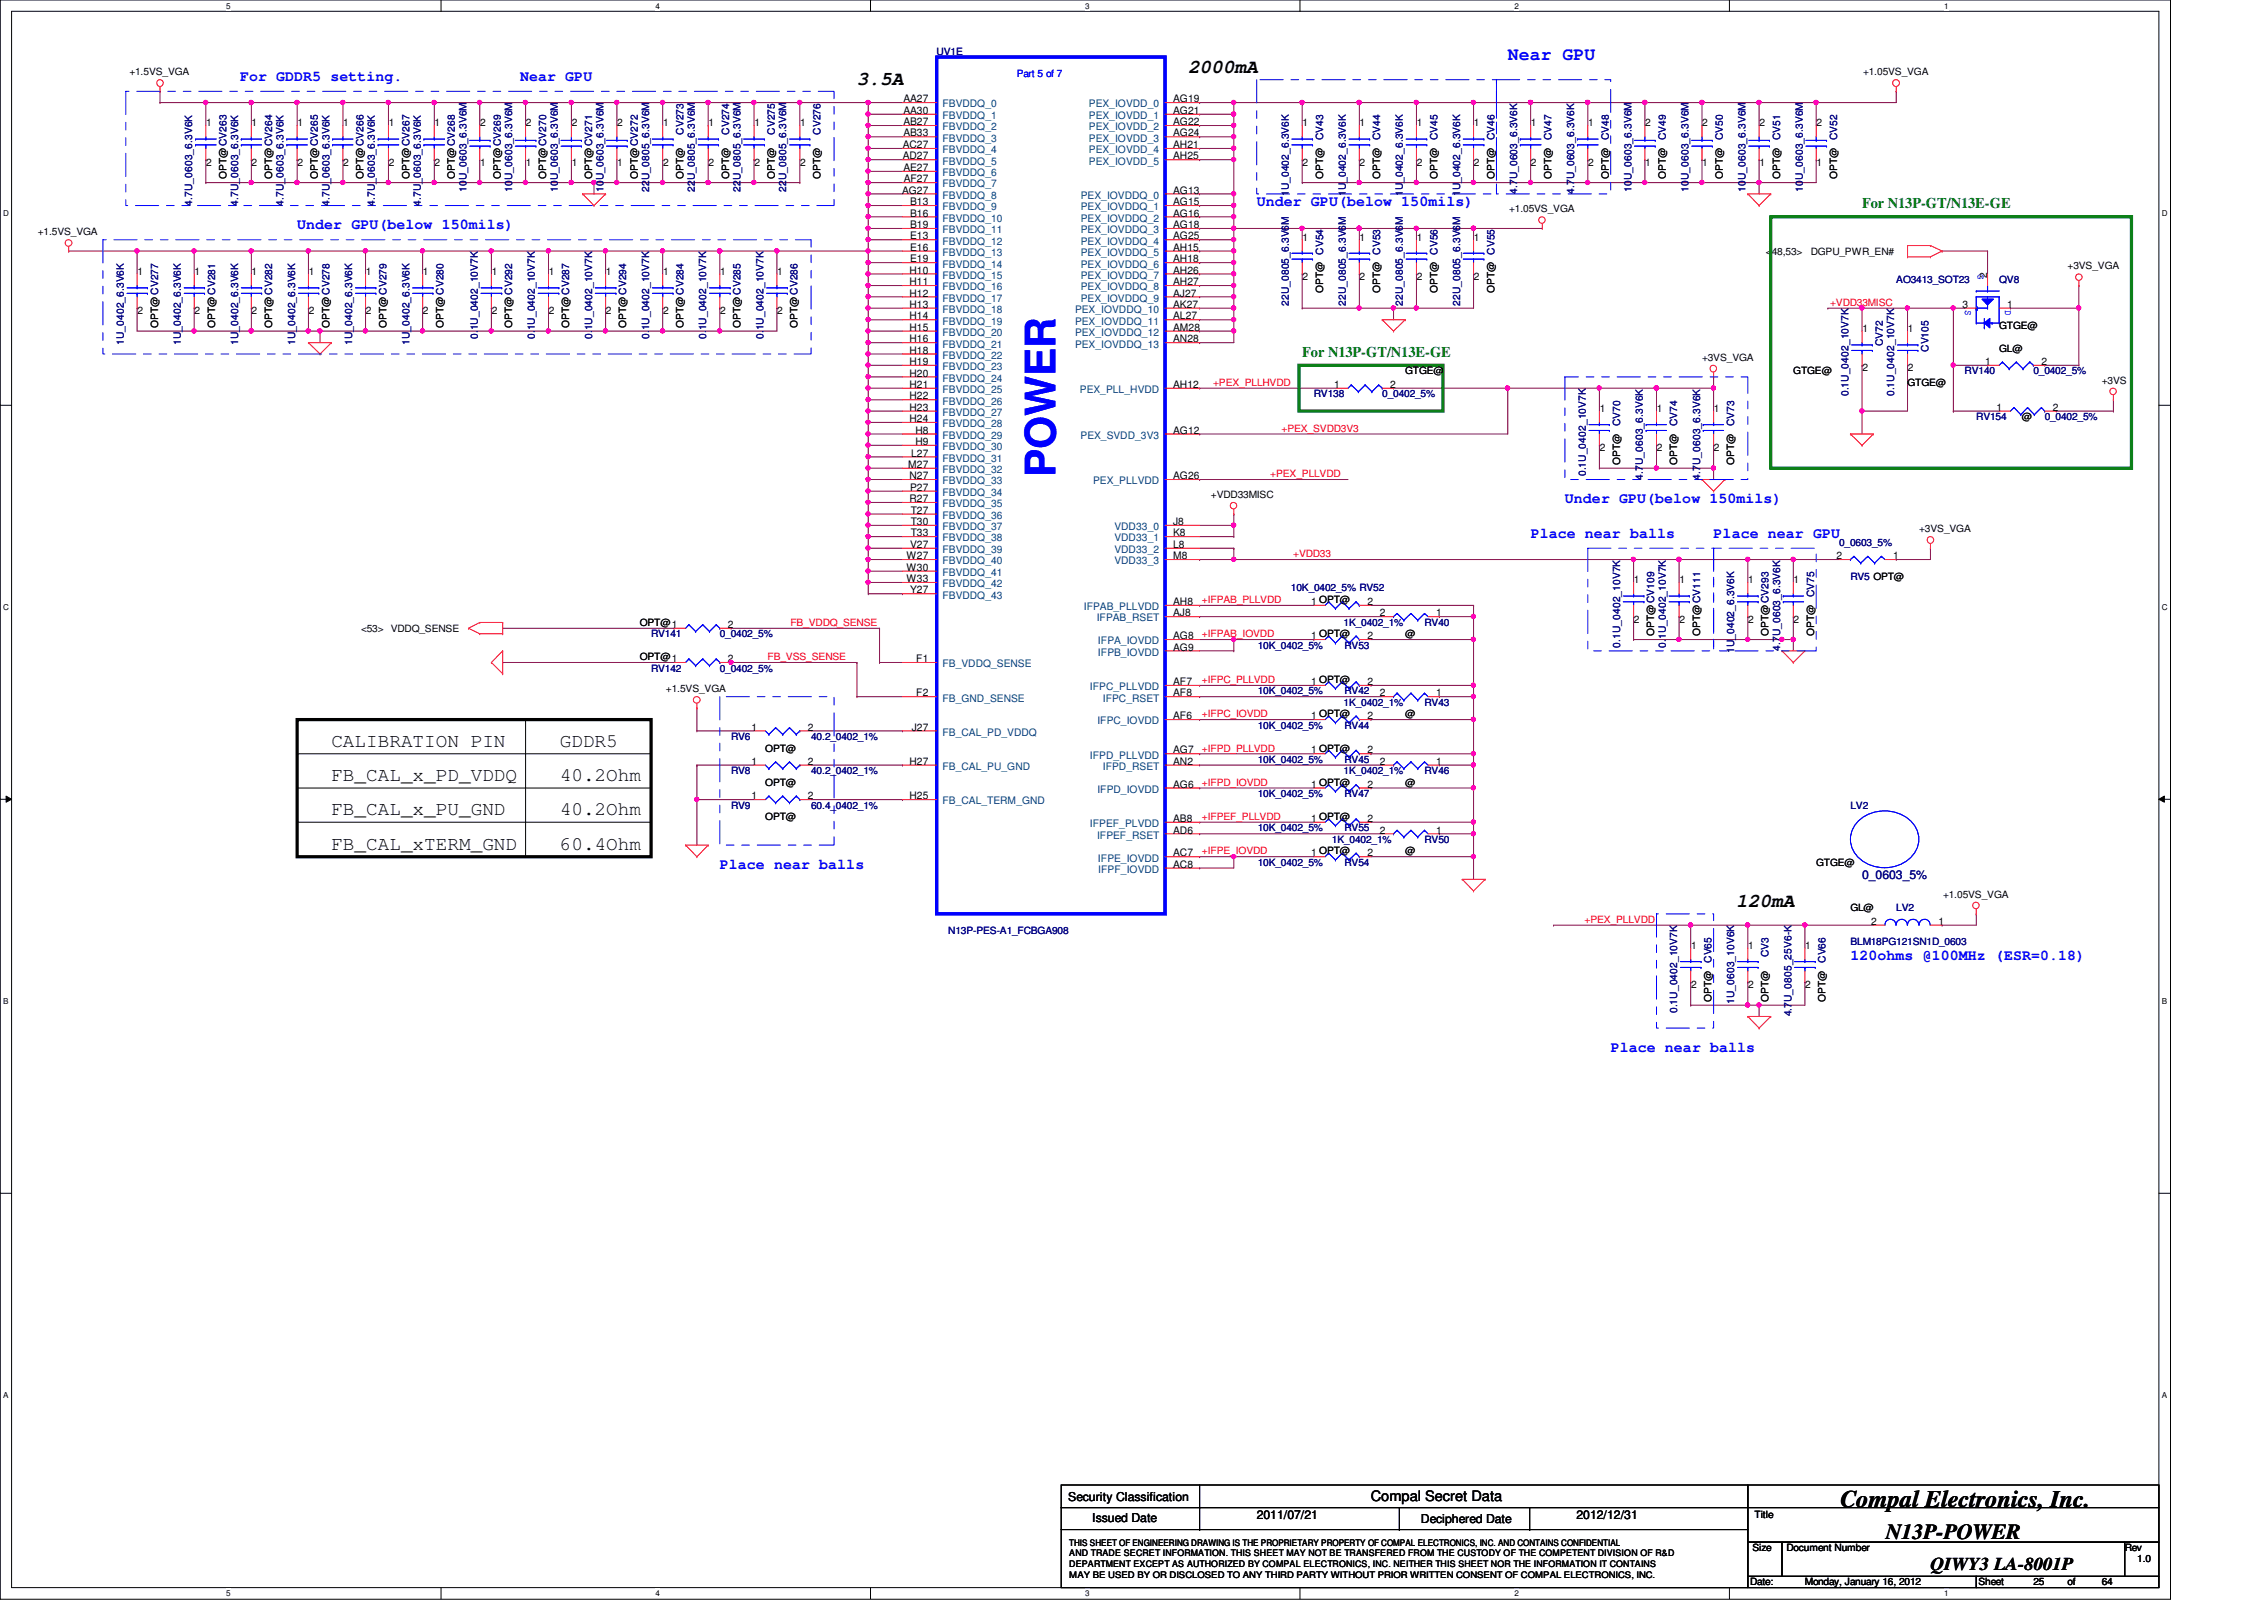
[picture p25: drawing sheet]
<svg xmlns="http://www.w3.org/2000/svg" width="297mm" height="210mm" viewBox="0 0 297 210" stroke-linecap="round" stroke-linejoin="round" font-family="sans-serif">
<defs><g id="words">
<text font-size="5.5" fill="#00f" x="138.5" y="62.6" transform="rotate(-90 138.5 62.6)">POWER</text>
<text font-size="3.1" x="241.5" y="197.7">Compal Electronics, Inc.</text>
<text font-size="2.8" x="247.4" y="201.9">N13P-POWER</text>
<g font-size="2.5">
<text x="112.4" y="11.1">3.5A</text>
<text x="155.9" y="9.6">2000mA</text>
<text x="43.5" y="98">CALIBRATION PIN</text>
<text x="73.4" y="98">GDDR5</text>
<text x="43.5" y="102.4">FB_CAL_x_PD_VDDQ</text>
<text x="43.5" y="107">FB_CAL_x_PU_GND</text>
<text x="73.4" y="102.4">40.2Ohm</text>
<text x="73.4" y="107">40.2Ohm</text>
<text x="43.5" y="111.5">FB_CAL_xTERM_GND</text>
<text x="73.4" y="111.5">60.4Ohm</text>
<text x="227.8" y="119">120mA</text>
</g>
<text font-size="2.4" fill="#00f" x="197.8" y="7.9">Near GPU</text>
<text font-size="2.4" x="253.3" y="206">QIWY3 LA-8001P</text>
<g font-size="1.9" fill="#00f">
<text x="31.5" y="10.6">For GDDR5 setting.</text>
<text x="68.2" y="10.6">Near GPU</text>
<text x="164.9" y="27.1">Under GPU(below 150mils)</text>
<text x="39" y="30.1">Under GPU(below 150mils)</text>
<text x="200.8" y="70.5">Place near balls</text>
<text x="205.3" y="66">Under GPU(below 150mils)</text>
<text x="224.8" y="70.5">Place near GPU</text>
<text x="94.4" y="114">Place near balls</text>
<text x="242.8" y="126">120ohms @100MHz (ESR=0.18)</text>
<text x="211.3" y="138">Place near balls</text>
</g>
<g font-size="1.9" fill="#008000">
<text x="244.3" y="27.3">For N13P-GT/N13E-GE</text>
<text x="170.9" y="46.8">For N13P-GT/N13E-GE</text>
</g>
<text font-size="1.9" x="179.9" y="196.9">Compal Secret Data</text>
<text font-size="1.6" fill="#000080" x="244.3" y="115.3">0_0603_5%</text>
<g font-size="1.6">
<text x="140.2" y="196.8">Security Classification</text>
<text x="143.3" y="199.7">Issued Date</text>
<text x="164.9" y="199.2">2011/07/21</text>
<text x="186.4" y="199.9">Deciphered Date</text>
<text x="206.8" y="199.2">2012/12/31</text>
</g>
<g font-size="1.4">
<text x="27" y="16.6">1</text>
<text x="33" y="16.6">1</text>
<text x="39" y="16.6">1</text>
<text x="45" y="16.6">1</text>
<text x="51" y="16.6">1</text>
<text x="57" y="16.6">1</text>
<text x="63" y="16.6">2</text>
<text x="69" y="16.6">2</text>
<text x="75" y="16.6">2</text>
<text x="81" y="16.6">2</text>
<text x="87" y="16.6">1</text>
<text x="93" y="16.6">1</text>
<text x="99" y="16.6">1</text>
<text x="105" y="16.6">1</text>
<text x="118.5" y="13.4">AA27</text>
<text x="118.5" y="14.9">AA30</text>
<text x="118.5" y="16.4">AB27</text>
<text x="118.5" y="17.9">AB33</text>
<text x="153.9" y="13.4">AG19</text>
<text x="153.9" y="14.9">AG21</text>
<text x="153.9" y="16.4">AG22</text>
<text x="153.9" y="17.9">AG24</text>
<text x="170.9" y="16.6">1</text>
<text x="178.4" y="16.6">1</text>
<text x="185.9" y="16.6">1</text>
<text x="193.4" y="16.6">1</text>
<text x="200.9" y="16.6">1</text>
<text x="208.4" y="16.6">1</text>
<text x="215.9" y="16.6">2</text>
<text x="223.3" y="16.6">2</text>
<text x="230.8" y="16.6">2</text>
<text x="238.3" y="16.6">2</text>
<text x="27" y="21.8">2</text>
<text x="33" y="21.8">2</text>
<text x="39" y="21.8">2</text>
<text x="45" y="21.8">2</text>
<text x="51" y="21.8">2</text>
<text x="57" y="21.8">2</text>
<text x="63" y="21.8">1</text>
<text x="69" y="21.8">1</text>
<text x="75" y="21.8">1</text>
<text x="81" y="21.8">1</text>
<text x="87" y="21.8">2</text>
<text x="93" y="21.8">2</text>
<text x="99" y="21.8">2</text>
<text x="105" y="21.8">2</text>
<text x="118.4" y="19.4">AC27</text>
<text x="118.4" y="20.9">AD27</text>
<text x="118.5" y="22.4">AE27</text>
<text x="118.6" y="23.9">AF27</text>
<text x="153.9" y="19.4">AH21</text>
<text x="153.9" y="20.9">AH25</text>
<text x="170.9" y="21.8">2</text>
<text x="178.4" y="21.8">2</text>
<text x="185.9" y="21.8">2</text>
<text x="193.4" y="21.8">2</text>
<text x="200.9" y="21.8">2</text>
<text x="208.4" y="21.8">2</text>
<text x="215.9" y="21.8">1</text>
<text x="223.3" y="21.8">1</text>
<text x="230.8" y="21.8">1</text>
<text x="238.3" y="21.8">1</text>
<text x="118.4" y="25.4">AG27</text>
<text x="119.4" y="26.9">B13</text>
<text x="119.4" y="28.4">B16</text>
<text x="119.4" y="29.9">B19</text>
<text x="153.9" y="25.4">AG13</text>
<text x="153.9" y="26.9">AG15</text>
<text x="153.9" y="28.4">AG16</text>
<text x="153.9" y="29.9">AG18</text>
<text x="119.3" y="35.9">H10</text>
<text x="119.4" y="31.4">E13</text>
<text x="119.4" y="32.9">E16</text>
<text x="119.4" y="34.4">E19</text>
<text x="153.9" y="31.4">AG25</text>
<text x="153.9" y="32.9">AH15</text>
<text x="153.9" y="34.4">AH18</text>
<text x="153.9" y="35.9">AH26</text>
<text x="170.9" y="31.6">1</text>
<text x="178.4" y="31.6">1</text>
<text x="185.9" y="31.6">1</text>
<text x="193.4" y="31.6">1</text>
<text x="18" y="36.1">1</text>
<text x="18" y="41.2">2</text>
<text x="25.5" y="36.1">1</text>
<text x="25.5" y="41.2">2</text>
<text x="33" y="36.1">1</text>
<text x="33" y="41.2">2</text>
<text x="40.5" y="36.1">1</text>
<text x="40.5" y="41.2">2</text>
<text x="48" y="36.1">1</text>
<text x="48" y="41.2">2</text>
<text x="55.5" y="36.1">1</text>
<text x="55.5" y="41.2">2</text>
<text x="64.5" y="36.1">1</text>
<text x="64.5" y="41.2">2</text>
<text x="72" y="36.1">1</text>
<text x="72" y="41.2">2</text>
<text x="79.5" y="36.1">1</text>
<text x="79.5" y="41.2">2</text>
<text x="87" y="36.1">1</text>
<text x="87" y="41.2">2</text>
<text x="94.5" y="36.1">1</text>
<text x="94.5" y="41.2">2</text>
<text x="102" y="36.1">1</text>
<text x="102" y="41.2">2</text>
<text x="119.3" y="37.4">H11</text>
<text x="119.3" y="38.9">H12</text>
<text x="119.3" y="40.4">H13</text>
<text x="119.3" y="41.9">H14</text>
<text x="153.9" y="37.4">AH27</text>
<text x="153.9" y="38.9">AJ27</text>
<text x="153.9" y="40.4">AK27</text>
<text x="153.9" y="41.9">AL27</text>
<text x="170.9" y="36.7">2</text>
<text x="178.4" y="36.7">2</text>
<text x="185.9" y="36.7">2</text>
<text x="193.4" y="36.7">2</text>
<text x="257.5" y="40.4">3</text>
<text x="260.7" y="36.4" transform="rotate(-90 260.7 36.4)">2</text>
<text x="263.4" y="40.4">1</text>
<text x="119.3" y="43.4">H15</text>
<text x="119.3" y="44.9">H16</text>
<text x="119.3" y="46.4">H18</text>
<text x="119.3" y="47.9">H19</text>
<text x="153.9" y="43.4">AM28</text>
<text x="153.9" y="44.9">AN28</text>
<text x="244.3" y="43.6">1</text>
<text x="250.3" y="43.6">1</text>
<text x="260.5" y="47.9">1</text>
<text x="267.8" y="47.9">2</text>
<text x="119.3" y="49.4">H20</text>
<text x="119.3" y="50.9">H21</text>
<text x="119.3" y="52.4">H22</text>
<text x="119.3" y="53.9">H23</text>
<text x="153.9" y="50.9">AH12</text>
<text x="175" y="50.9">1</text>
<text x="182.4" y="50.9">2</text>
<text x="244.3" y="48.7">2</text>
<text x="250.3" y="48.7">2</text>
<text x="262" y="53.9">1</text>
<text x="269.3" y="53.9">2</text>
<text x="119.3" y="55.4">H24</text>
<text x="119.5" y="59.9">L27</text>
<text x="120.1" y="56.9">H8</text>
<text x="120.1" y="58.4">H9</text>
<text x="153.9" y="56.9">AG12</text>
<text x="209.9" y="54.1">1</text>
<text x="209.9" y="59.2">2</text>
<text x="217.4" y="54.1">1</text>
<text x="217.4" y="59.2">2</text>
<text x="224.9" y="54.1">1</text>
<text x="224.9" y="59.2">2</text>
<text x="119.2" y="61.4">M27</text>
<text x="119.3" y="62.9">N27</text>
<text x="119.3" y="65.9">R27</text>
<text x="119.4" y="64.4">P27</text>
<text x="153.9" y="62.9">AG26</text>
<text x="119.4" y="71.9">V27</text>
<text x="119.5" y="67.4">T27</text>
<text x="119.5" y="68.9">T30</text>
<text x="119.5" y="70.4">T33</text>
<text x="153.9" y="68.9">J8</text>
<text x="153.9" y="70.4">K8</text>
<text x="153.9" y="71.9">L8</text>
<text x="119" y="73.4">W27</text>
<text x="119" y="74.9">W30</text>
<text x="119" y="76.4">W33</text>
<text x="119.4" y="77.9">Y27</text>
<text x="153.9" y="73.4">M8</text>
<text x="214.4" y="76.5">1</text>
<text x="220.3" y="76.5">1</text>
<text x="229.4" y="76.5">1</text>
<text x="235.3" y="76.5">1</text>
<text x="241" y="73.4">2</text>
<text x="248.4" y="73.4">1</text>
<text x="95.5" y="82.4">2</text>
<text x="153.9" y="83.9">AG8</text>
<text x="153.9" y="79.4">AH8</text>
<text x="153.9" y="80.9">AJ8</text>
<text x="172" y="79.4">1 OPT@</text>
<text x="172" y="83.9">1 OPT@</text>
<text x="179.4" y="79.4">2</text>
<text x="179.4" y="83.9">2</text>
<text x="181" y="80.9">2</text>
<text x="188.4" y="80.9">1</text>
<text x="214.4" y="81.7">2</text>
<text x="220.3" y="81.7">2</text>
<text x="229.4" y="81.7">2</text>
<text x="235.3" y="81.7">2</text>
<text x="95.5" y="86.9">2</text>
<text x="120.2" y="86.9">F1</text>
<text x="153.9" y="85.3">AG9</text>
<text x="153.9" y="89.9">AF7</text>
<text x="172" y="89.9">1 OPT@</text>
<text x="179.4" y="89.9">2</text>
<text x="98.6" y="95.8">1</text>
<text x="106" y="95.8">2</text>
<text x="119.6" y="95.8">J27</text>
<text x="120.2" y="91.4">F2</text>
<text x="153.9" y="94.4">AF6</text>
<text x="153.9" y="91.4">AF8</text>
<text x="172" y="94.4">1 OPT@</text>
<text x="179.4" y="94.4">2</text>
<text x="181" y="91.4">2</text>
<text x="188.4" y="91.4">1</text>
<text x="98.6" y="100.3">1</text>
<text x="106" y="100.3">2</text>
<text x="119.3" y="100.3">H27</text>
<text x="153.9" y="98.8">AG7</text>
<text x="153.9" y="100.3">AN2</text>
<text x="172" y="98.8">1 OPT@</text>
<text x="179.4" y="98.8">2</text>
<text x="181" y="100.3">2</text>
<text x="188.4" y="100.3">1</text>
<text x="98.6" y="104.9">1</text>
<text x="106" y="104.9">2</text>
<text x="119.3" y="104.9">H25</text>
<text x="153.9" y="103.3">AG6</text>
<text x="153.9" y="107.8">AB8</text>
<text x="172" y="107.8">1 OPT@</text>
<text x="172" y="103.3">1 OPT@</text>
<text x="179.4" y="107.8">2</text>
<text x="179.4" y="103.3">2</text>
<text x="153.9" y="112.4">AC7</text>
<text x="153.9" y="109.3">AD6</text>
<text x="153.9" y="113.8">AC8</text>
<text x="172" y="112.4">1 OPT@</text>
<text x="179.4" y="112.4">2</text>
<text x="181" y="109.3">2</text>
<text x="188.4" y="109.3">1</text>
<text x="221.9" y="124.5">1</text>
<text x="229.4" y="124.5">1</text>
<text x="236.9" y="124.5">1</text>
<text x="245.5" y="121.3">2</text>
<text x="254.3" y="121.3">1</text>
<text x="221.9" y="129.7">2</text>
<text x="229.4" y="129.7">2</text>
<text x="236.9" y="129.7">2</text>
</g>
<g font-size="1.4" fill="#004080">
<text x="123.7" y="14.1">FBVDDQ_0</text>
<text x="123.7" y="15.6">FBVDDQ_1</text>
<text x="123.7" y="17.1">FBVDDQ_2</text>
<text x="142.9" y="14.1">PEX_IOVDD_0</text>
<text x="142.9" y="15.6">PEX_IOVDD_1</text>
<text x="142.9" y="17.1">PEX_IOVDD_2</text>
<text x="123.7" y="18.6">FBVDDQ_3</text>
<text x="123.7" y="20.1">FBVDDQ_4</text>
<text x="123.7" y="21.6">FBVDDQ_5</text>
<text x="123.7" y="23.1">FBVDDQ_6</text>
<text x="142.9" y="18.6">PEX_IOVDD_3</text>
<text x="142.9" y="20.1">PEX_IOVDD_4</text>
<text x="142.9" y="21.6">PEX_IOVDD_5</text>
<text x="123.7" y="24.6">FBVDDQ_7</text>
<text x="123.7" y="26.1">FBVDDQ_8</text>
<text x="123.7" y="27.6">FBVDDQ_9</text>
<text x="123.7" y="29.1">FBVDDQ_10</text>
<text x="141.8" y="26.1">PEX_IOVDDQ_0</text>
<text x="141.8" y="27.6">PEX_IOVDDQ_1</text>
<text x="141.8" y="29.1">PEX_IOVDDQ_2</text>
<text x="123.7" y="30.6">FBVDDQ_11</text>
<text x="123.7" y="32.1">FBVDDQ_12</text>
<text x="123.7" y="33.6">FBVDDQ_13</text>
<text x="123.7" y="35.1">FBVDDQ_14</text>
<text x="141.8" y="30.6">PEX_IOVDDQ_3</text>
<text x="141.8" y="32.1">PEX_IOVDDQ_4</text>
<text x="141.8" y="33.6">PEX_IOVDDQ_5</text>
<text x="141.8" y="35.1">PEX_IOVDDQ_6</text>
<text x="123.7" y="36.6">FBVDDQ_15</text>
<text x="123.7" y="38.1">FBVDDQ_16</text>
<text x="123.7" y="39.6">FBVDDQ_17</text>
<text x="123.7" y="41.1">FBVDDQ_18</text>
<text x="141.1" y="41.1">PEX_IOVDDQ_10</text>
<text x="141.8" y="36.6">PEX_IOVDDQ_7</text>
<text x="141.8" y="38.1">PEX_IOVDDQ_8</text>
<text x="141.8" y="39.6">PEX_IOVDDQ_9</text>
<text x="123.7" y="42.6">FBVDDQ_19</text>
<text x="123.7" y="44.1">FBVDDQ_20</text>
<text x="123.7" y="45.6">FBVDDQ_21</text>
<text x="123.7" y="47.1">FBVDDQ_22</text>
<text x="141.1" y="42.6">PEX_IOVDDQ_11</text>
<text x="141.1" y="44.1">PEX_IOVDDQ_12</text>
<text x="141.1" y="45.6">PEX_IOVDDQ_13</text>
<text x="123.7" y="48.6">FBVDDQ_23</text>
<text x="123.7" y="50.1">FBVDDQ_24</text>
<text x="123.7" y="51.6">FBVDDQ_25</text>
<text x="123.7" y="53.1">FBVDDQ_26</text>
<text x="141.7" y="51.6">PEX_PLL_HVDD</text>
<text x="123.7" y="54.6">FBVDDQ_27</text>
<text x="123.7" y="56">FBVDDQ_28</text>
<text x="123.7" y="57.6">FBVDDQ_29</text>
<text x="123.7" y="59.1">FBVDDQ_30</text>
<text x="141.8" y="57.6">PEX_SVDD_3V3</text>
<text x="123.7" y="60.6">FBVDDQ_31</text>
<text x="123.7" y="62.1">FBVDDQ_32</text>
<text x="123.7" y="63.5">FBVDDQ_33</text>
<text x="123.7" y="65.1">FBVDDQ_34</text>
<text x="143.4" y="63.5">PEX_PLLVDD</text>
<text x="123.7" y="66.5">FBVDDQ_35</text>
<text x="123.7" y="68.1">FBVDDQ_36</text>
<text x="123.7" y="69.6">FBVDDQ_37</text>
<text x="123.7" y="71">FBVDDQ_38</text>
<text x="146.2" y="69.6">VDD33_0</text>
<text x="146.2" y="71">VDD33_1</text>
<text x="123.7" y="72.6">FBVDDQ_39</text>
<text x="123.7" y="74">FBVDDQ_40</text>
<text x="123.7" y="75.6">FBVDDQ_41</text>
<text x="123.7" y="77">FBVDDQ_42</text>
<text x="146.2" y="72.6">VDD33_2</text>
<text x="146.2" y="74">VDD33_3</text>
<text x="123.7" y="78.5">FBVDDQ_43</text>
<text x="142.2" y="80.1">IFPAB_PLLVDD</text>
<text x="143.9" y="81.5">IFPAB_RSET</text>
<text x="123.7" y="87.5">FB_VDDQ_SENSE</text>
<text x="144.1" y="84.5">IFPA_IOVDD</text>
<text x="144.1" y="86">IFPB_IOVDD</text>
<text x="123.7" y="92">FB_GND_SENSE</text>
<text x="143" y="90.6">IFPC_PLLVDD</text>
<text x="144" y="95">IFPC_IOVDD</text>
<text x="144.7" y="92">IFPC_RSET</text>
<text x="123.7" y="96.5">FB_CAL_PD_VDDQ</text>
<text x="123.7" y="101">FB_CAL_PU_GND</text>
<text x="143" y="99.5">IFPD_PLLVDD</text>
<text x="144.7" y="101">IFPD_RSET</text>
<text x="123.7" y="105.5">FB_CAL_TERM_GND</text>
<text x="144" y="104">IFPD_IOVDD</text>
<text x="143" y="108.5">IFPEF_PLVDD</text>
<text x="143.9" y="110">IFPEF_RSET</text>
<text x="144.1" y="113">IFPE_IOVDD</text>
<text x="144.1" y="114.5">IFPF_IOVDD</text>
</g>
<g font-size="1.3">
<text x="17" y="9.9">+1.5VS_VGA</text>
<text x="244.4" y="9.9">+1.05VS_VGA</text>
<text x="29.7" y="23.5" transform="rotate(-90 29.7 23.5)">OPT@CV263</text>
<text x="35.7" y="23.5" transform="rotate(-90 35.7 23.5)">OPT@CV264</text>
<text x="41.7" y="23.5" transform="rotate(-90 41.7 23.5)">OPT@CV265</text>
<text x="47.7" y="23.5" transform="rotate(-90 47.7 23.5)">OPT@CV266</text>
<text x="53.7" y="23.5" transform="rotate(-90 53.7 23.5)">OPT@CV267</text>
<text x="59.7" y="23.5" transform="rotate(-90 59.7 23.5)">OPT@CV268</text>
<text x="65.7" y="23.5" transform="rotate(-90 65.7 23.5)">OPT@CV269</text>
<text x="71.7" y="23.5" transform="rotate(-90 71.7 23.5)">OPT@CV270</text>
<text x="77.7" y="23.5" transform="rotate(-90 77.7 23.5)">OPT@CV271</text>
<text x="83.7" y="23.5" transform="rotate(-90 83.7 23.5)">OPT@CV272</text>
<text x="89.7" y="23.5" transform="rotate(-90 89.7 23.5)">OPT@</text>
<text x="95.7" y="23.5" transform="rotate(-90 95.7 23.5)">OPT@</text>
<text x="101.6" y="23.5" transform="rotate(-90 101.6 23.5)">OPT@</text>
<text x="107.7" y="23.5" transform="rotate(-90 107.7 23.5)">OPT@</text>
<text x="173.6" y="23.5" transform="rotate(-90 173.6 23.5)">OPT@</text>
<text x="181.1" y="23.5" transform="rotate(-90 181.1 23.5)">OPT@</text>
<text x="188.6" y="23.5" transform="rotate(-90 188.6 23.5)">OPT@</text>
<text x="196.1" y="23.5" transform="rotate(-90 196.1 23.5)">OPT@</text>
<text x="203.6" y="23.5" transform="rotate(-90 203.6 23.5)">OPT@</text>
<text x="211.1" y="23.5" transform="rotate(-90 211.1 23.5)">OPT@</text>
<text x="218.6" y="23.5" transform="rotate(-90 218.6 23.5)">OPT@</text>
<text x="226.1" y="23.5" transform="rotate(-90 226.1 23.5)">OPT@</text>
<text x="233.5" y="23.5" transform="rotate(-90 233.5 23.5)">OPT@</text>
<text x="241" y="23.5" transform="rotate(-90 241 23.5)">OPT@</text>
<text x="198" y="27.9">+1.05VS_VGA</text>
<text x="4.9" y="30.9">+1.5VS_VGA</text>
<text x="231.7" y="33.4">&lt;48,53&gt;</text>
<text x="237.6" y="33.4">DGPU_PWR_EN#</text>
<text x="271.3" y="35.3">+3VS_VGA</text>
<text x="173.6" y="38.5" transform="rotate(-90 173.6 38.5)">OPT@</text>
<text x="181.1" y="38.5" transform="rotate(-90 181.1 38.5)">OPT@</text>
<text x="188.6" y="38.5" transform="rotate(-90 188.6 38.5)">OPT@</text>
<text x="196.1" y="38.5" transform="rotate(-90 196.1 38.5)">OPT@</text>
<text x="20.7" y="43" transform="rotate(-90 20.7 43)">OPT@ CV277</text>
<text x="28.2" y="43" transform="rotate(-90 28.2 43)">OPT@ CV281</text>
<text x="35.7" y="43" transform="rotate(-90 35.7 43)">OPT@ CV282</text>
<text x="43.2" y="43" transform="rotate(-90 43.2 43)">OPT@ CV278</text>
<text x="50.7" y="43" transform="rotate(-90 50.7 43)">OPT@ CV279</text>
<text x="58.2" y="43" transform="rotate(-90 58.2 43)">OPT@ CV280</text>
<text x="67.2" y="43" transform="rotate(-90 67.2 43)">OPT@ CV292</text>
<text x="74.7" y="43" transform="rotate(-90 74.7 43)">OPT@ CV287</text>
<text x="82.2" y="43" transform="rotate(-90 82.2 43)">OPT@ CV294</text>
<text x="89.7" y="43" transform="rotate(-90 89.7 43)">OPT@ CV284</text>
<text x="97.2" y="43" transform="rotate(-90 97.2 43)">OPT@ CV285</text>
<text x="104.6" y="43" transform="rotate(-90 104.6 43)">OPT@ CV286</text>
<text x="223.3" y="47.3">+3VS_VGA</text>
<text x="262.3" y="43.1">GTGE@</text>
<text x="262.3" y="46.1">GL@</text>
<text x="184.4" y="49.1">GTGE@</text>
<text x="235.3" y="49.1">GTGE@</text>
<text x="250.3" y="50.6">GTGE@</text>
<text x="275.8" y="50.3">+3VS</text>
<text x="265.3" y="55.1">@</text>
<text x="158.9" y="65.3">+VDD33MISC</text>
<text x="212.6" y="61" transform="rotate(-90 212.6 61)">OPT@</text>
<text x="220" y="61" transform="rotate(-90 220 61)">OPT@</text>
<text x="227.5" y="61" transform="rotate(-90 227.5 61)">OPT@</text>
<text x="251.8" y="69.8">+3VS_VGA</text>
<text x="47.4" y="82.8">&lt;53&gt; VDDQ_SENSE</text>
<text x="83.9" y="82.1">OPT@1</text>
<text x="184.4" y="83.6">@</text>
<text x="217" y="83.4" transform="rotate(-90 217 83.4)">OPT@CV109</text>
<text x="223.1" y="83.4" transform="rotate(-90 223.1 83.4)">OPT@CV111</text>
<text x="232" y="83.4" transform="rotate(-90 232 83.4)">OPT@CV293</text>
<text x="238" y="83.4" transform="rotate(-90 238 83.4)">OPT@</text>
<text x="83.9" y="86.6">OPT@1</text>
<text x="87.4" y="90.8">+1.5VS_VGA</text>
<text x="184.4" y="94.1">@</text>
<text x="100.4" y="98.6">OPT@</text>
<text x="100.4" y="107.6">OPT@</text>
<text x="100.4" y="103.1">OPT@</text>
<text x="184.4" y="103.1">@</text>
<text x="184.4" y="112.1">@</text>
<text x="238.3" y="113.6">GTGE@</text>
<text x="242.8" y="119.5">GL@</text>
<text x="254.9" y="117.8">+1.05VS_VGA</text>
<text x="224.5" y="131.4" transform="rotate(-90 224.5 131.4)">OPT@</text>
<text x="232" y="131.4" transform="rotate(-90 232 131.4)">OPT@</text>
<text x="239.5" y="131.4" transform="rotate(-90 239.5 131.4)">OPT@</text>
<text x="229.9" y="203.5">Size</text>
<text x="230.2" y="199.1">Title</text>
<text x="234.4" y="203.5">Document Number</text>
<text x="278.8" y="203.5">Rev</text>
<text x="229.6" y="208">Date:</text>
<text x="236.8" y="208">Monday, January 16, 2012</text>
<text x="259.6" y="208">Sheet</text>
<text x="266.8" y="208">25</text>
<text x="271.3" y="208">of</text>
<text x="275.8" y="208">64</text>
<text x="280.4" y="205">1.0</text>
</g>
<g font-size="1.3" fill="#000080">
<text x="122.9" y="7.2">UV1E</text>
<text x="89.7" y="17.7" transform="rotate(-90 89.7 17.7)">CV273</text>
<text x="95.7" y="17.7" transform="rotate(-90 95.7 17.7)">CV274</text>
<text x="101.6" y="17.7" transform="rotate(-90 101.6 17.7)">CV275</text>
<text x="107.7" y="17.7" transform="rotate(-90 107.7 17.7)">CV276</text>
<text x="173.6" y="18.4" transform="rotate(-90 173.6 18.4)">CV43</text>
<text x="181.1" y="18.4" transform="rotate(-90 181.1 18.4)">CV44</text>
<text x="188.6" y="18.4" transform="rotate(-90 188.6 18.4)">CV45</text>
<text x="196.1" y="18.4" transform="rotate(-90 196.1 18.4)">CV46</text>
<text x="203.6" y="18.4" transform="rotate(-90 203.6 18.4)">CV47</text>
<text x="211.1" y="18.4" transform="rotate(-90 211.1 18.4)">CV48</text>
<text x="218.6" y="18.4" transform="rotate(-90 218.6 18.4)">CV49</text>
<text x="226.1" y="18.4" transform="rotate(-90 226.1 18.4)">CV50</text>
<text x="233.5" y="18.4" transform="rotate(-90 233.5 18.4)">CV51</text>
<text x="241" y="18.4" transform="rotate(-90 241 18.4)">CV52</text>
<text x="25.2" y="27" transform="rotate(-90 25.2 27)">4.7U_0603_6.3V6K</text>
<text x="31.2" y="27" transform="rotate(-90 31.2 27)">4.7U_0603_6.3V6K</text>
<text x="37.2" y="27" transform="rotate(-90 37.2 27)">4.7U_0603_6.3V6K</text>
<text x="43.2" y="27" transform="rotate(-90 43.2 27)">4.7U_0603_6.3V6K</text>
<text x="49.2" y="27" transform="rotate(-90 49.2 27)">4.7U_0603_6.3V6K</text>
<text x="55.2" y="27" transform="rotate(-90 55.2 27)">4.7U_0603_6.3V6K</text>
<text x="61.2" y="25.1" transform="rotate(-90 61.2 25.1)">10U_0603_6.3V6M</text>
<text x="67.2" y="25.1" transform="rotate(-90 67.2 25.1)">10U_0603_6.3V6M</text>
<text x="73.2" y="25.1" transform="rotate(-90 73.2 25.1)">10U_0603_6.3V6M</text>
<text x="79.2" y="25.1" transform="rotate(-90 79.2 25.1)">10U_0603_6.3V6M</text>
<text x="85.2" y="25.1" transform="rotate(-90 85.2 25.1)">22U_0805_6.3V6M</text>
<text x="91.2" y="25.1" transform="rotate(-90 91.2 25.1)">22U_0805_6.3V6M</text>
<text x="97.2" y="25.1" transform="rotate(-90 97.2 25.1)">22U_0805_6.3V6M</text>
<text x="103.2" y="25.1" transform="rotate(-90 103.2 25.1)">22U_0805_6.3V6M</text>
<text x="169.1" y="25.7" transform="rotate(-90 169.1 25.7)">1U_0402_6.3V6K</text>
<text x="176.6" y="25.7" transform="rotate(-90 176.6 25.7)">1U_0402_6.3V6K</text>
<text x="184.1" y="25.7" transform="rotate(-90 184.1 25.7)">1U_0402_6.3V6K</text>
<text x="191.6" y="25.7" transform="rotate(-90 191.6 25.7)">1U_0402_6.3V6K</text>
<text x="199" y="25.4" transform="rotate(-90 199 25.4)">4.7U_0603_6.3V6K</text>
<text x="206.5" y="25.4" transform="rotate(-90 206.5 25.4)">4.7U_0603_6.3V6K</text>
<text x="214" y="25.1" transform="rotate(-90 214 25.1)">10U_0603_6.3V6M</text>
<text x="221.5" y="25.1" transform="rotate(-90 221.5 25.1)">10U_0603_6.3V6M</text>
<text x="229" y="25.1" transform="rotate(-90 229 25.1)">10U_0603_6.3V6M</text>
<text x="236.5" y="25.1" transform="rotate(-90 236.5 25.1)">10U_0603_6.3V6M</text>
<text x="173.6" y="33.4" transform="rotate(-90 173.6 33.4)">CV54</text>
<text x="181.1" y="33.4" transform="rotate(-90 181.1 33.4)">CV53</text>
<text x="188.6" y="33.4" transform="rotate(-90 188.6 33.4)">CV56</text>
<text x="196.1" y="33.4" transform="rotate(-90 196.1 33.4)">CV55</text>
<text x="169.1" y="40.1" transform="rotate(-90 169.1 40.1)">22U_0805_6.3V6M</text>
<text x="176.6" y="40.1" transform="rotate(-90 176.6 40.1)">22U_0805_6.3V6M</text>
<text x="184.1" y="40.1" transform="rotate(-90 184.1 40.1)">22U_0805_6.3V6M</text>
<text x="191.6" y="40.1" transform="rotate(-90 191.6 40.1)">22U_0805_6.3V6M</text>
<text x="248.8" y="37.1">AO3413_SOT23</text>
<text x="262.3" y="37.1">QV8</text>
<text x="16.3" y="45.3" transform="rotate(-90 16.3 45.3)">1U_0402_6.3V6K</text>
<text x="23.7" y="45.3" transform="rotate(-90 23.7 45.3)">1U_0402_6.3V6K</text>
<text x="31.2" y="45.3" transform="rotate(-90 31.2 45.3)">1U_0402_6.3V6K</text>
<text x="38.7" y="45.3" transform="rotate(-90 38.7 45.3)">1U_0402_6.3V6K</text>
<text x="46.2" y="45.3" transform="rotate(-90 46.2 45.3)">1U_0402_6.3V6K</text>
<text x="53.7" y="45.3" transform="rotate(-90 53.7 45.3)">1U_0402_6.3V6K</text>
<text x="62.7" y="44.5" transform="rotate(-90 62.7 44.5)">0.1U_0402_10V7K</text>
<text x="70.2" y="44.5" transform="rotate(-90 70.2 44.5)">0.1U_0402_10V7K</text>
<text x="77.7" y="44.5" transform="rotate(-90 77.7 44.5)">0.1U_0402_10V7K</text>
<text x="85.2" y="44.5" transform="rotate(-90 85.2 44.5)">0.1U_0402_10V7K</text>
<text x="92.7" y="44.5" transform="rotate(-90 92.7 44.5)">0.1U_0402_10V7K</text>
<text x="100.2" y="44.5" transform="rotate(-90 100.2 44.5)">0.1U_0402_10V7K</text>
<text x="247" y="45.4" transform="rotate(-90 247 45.4)">CV72</text>
<text x="253" y="46.1" transform="rotate(-90 253 46.1)">CV105</text>
<text x="172.4" y="52.1">RV138</text>
<text x="181.4" y="52.1">0_0402_5%</text>
<text x="242.5" y="52" transform="rotate(-90 242.5 52)">0.1U_0402_10V7K</text>
<text x="248.5" y="52" transform="rotate(-90 248.5 52)">0.1U_0402_10V7K</text>
<text x="257.8" y="49.1">RV140</text>
<text x="266.8" y="49.1">0_0402_5%</text>
<text x="212.6" y="55.9" transform="rotate(-90 212.6 55.9)">CV70</text>
<text x="220" y="55.9" transform="rotate(-90 220 55.9)">CV74</text>
<text x="227.5" y="55.9" transform="rotate(-90 227.5 55.9)">CV73</text>
<text x="259.3" y="55.1">RV154</text>
<text x="268.3" y="55.1">0_0402_5%</text>
<text x="208.1" y="62.5" transform="rotate(-90 208.1 62.5)">0.1U_0402_10V7K</text>
<text x="215.6" y="62.9" transform="rotate(-90 215.6 62.9)">4.7U_0603_6.3V6K</text>
<text x="223.1" y="62.9" transform="rotate(-90 223.1 62.9)">4.7U_0603_6.3V6K</text>
<text x="241.3" y="71.6">0_0603_5%</text>
<text x="169.4" y="77.6">10K_0402_5% RV52</text>
<text x="242.8" y="76.1">RV5 OPT@</text>
<text x="85.4" y="83.6">RV141</text>
<text x="94.4" y="83.6">0_0402_5%</text>
<text x="176.3" y="82.1">1K_0402_1%</text>
<text x="186.9" y="82.1">RV40</text>
<text x="238" y="78.4" transform="rotate(-90 238 78.4)">CV75</text>
<text x="85.4" y="88.1">RV142</text>
<text x="94.4" y="88.1">0_0402_5%</text>
<text x="165" y="85.1">10K_0402_5%</text>
<text x="176.4" y="85.1">RV53</text>
<text x="212.6" y="85" transform="rotate(-90 212.6 85)">0.1U_0402_10V7K</text>
<text x="218.6" y="85" transform="rotate(-90 218.6 85)">0.1U_0402_10V7K</text>
<text x="227.5" y="85.7" transform="rotate(-90 227.5 85.7)">1U_0402_6.3V6K</text>
<text x="233.5" y="85.4" transform="rotate(-90 233.5 85.4)">4.7U_0603_6.3V6K</text>
<text x="165" y="91.1">10K_0402_5%</text>
<text x="165" y="95.6">10K_0402_5%</text>
<text x="176.3" y="92.6">1K_0402_1%</text>
<text x="176.4" y="91.1">RV42</text>
<text x="176.4" y="95.6">RV44</text>
<text x="186.9" y="92.6">RV43</text>
<text x="95.9" y="101.6">RV8</text>
<text x="95.9" y="97.1">RV6</text>
<text x="106.4" y="101.6">40.2_0402_1%</text>
<text x="106.4" y="97.1">40.2_0402_1%</text>
<text x="165" y="100.1">10K_0402_5%</text>
<text x="176.3" y="101.6">1K_0402_1%</text>
<text x="176.4" y="100.1">RV45</text>
<text x="186.9" y="101.6">RV46</text>
<text x="95.9" y="106.1">RV9</text>
<text x="106.4" y="106.1">60.4_0402_1%</text>
<text x="165" y="104.6">10K_0402_5%</text>
<text x="176.4" y="104.6">RV47</text>
<text x="242.8" y="106.1">LV2</text>
<text x="165" y="109.1">10K_0402_5%</text>
<text x="165" y="113.6">10K_0402_5%</text>
<text x="174.7" y="110.6">1K_0402_1%</text>
<text x="176.4" y="109.1">RV55</text>
<text x="176.4" y="113.6">RV54</text>
<text x="186.9" y="110.6">RV50</text>
<text x="248.8" y="119.5">LV2</text>
<text x="124.4" y="122.6">N13P-PES-A1_FCBGA908</text>
<text x="232" y="125.6" transform="rotate(-90 232 125.6)">CV3</text>
<text x="242.8" y="124">BLM18PG121SN1D_0603</text>
<text x="224.5" y="126.3" transform="rotate(-90 224.5 126.3)">CV65</text>
<text x="227.5" y="131.7" transform="rotate(-90 227.5 131.7)">1U_0603_10V6K</text>
<text x="239.5" y="126.3" transform="rotate(-90 239.5 126.3)">CV66</text>
<text x="220" y="132.9" transform="rotate(-90 220 132.9)">0.1U_0402_10V7K</text>
<text x="235" y="133.3" transform="rotate(-90 235 133.3)">4.7U_0805_25V6-K</text>
</g>
<g font-size="1.3" fill="#00f">
<text x="133.4" y="10.2">Part 5 of 7</text>
<text x="259.5" y="35.9" transform="rotate(90 259.5 35.9)">G</text>
<text x="257.8" y="40.7" transform="rotate(90 257.8 40.7)">S</text>
<text x="263.1" y="40.7" transform="rotate(90 263.1 40.7)">D</text>
</g>
<g font-size="1.3" fill="#f00">
<text x="240.1" y="40.1">+VDD33MISC</text>
<text x="159.2" y="50.6">+PEX_PLLHVDD</text>
<text x="168.1" y="56.6">+PEX_SVDD3V3</text>
<text x="166.7" y="62.6">+PEX_PLLVDD</text>
<text x="169.7" y="73.1">+VDD33</text>
<text x="103.7" y="82.1">FB_VDDQ_SENSE</text>
<text x="157.7" y="79.1">+IFPAB_PLLVDD</text>
<text x="157.7" y="83.6">+IFPAB_IOVDD</text>
<text x="100.7" y="86.6">FB_VSS_SENSE</text>
<text x="157.7" y="89.6">+IFPC_PLLVDD</text>
<text x="157.7" y="94.1">+IFPC_IOVDD</text>
<text x="157.7" y="98.6">+IFPD_PLLVDD</text>
<text x="157.7" y="103.1">+IFPD_IOVDD</text>
<text x="157.7" y="107.6">+IFPEF_PLLVDD</text>
<text x="157.7" y="112.1">+IFPE_IOVDD</text>
<text x="207.9" y="121.1">+PEX_PLLVDD</text>
</g>
<g font-size="1.2">
<text x="140.3" y="202.8">THIS SHEET OF ENGINEERING DRAWING IS THE PROPRIETARY PROPERTY OF COMPAL ELECTRONICS, INC. AND CONTAINS CONFIDENTIAL</text>
<text x="140.3" y="204.2">AND TRADE SECRET INFORMATION. THIS SHEET MAY NOT BE TRANSFERED FROM THE CUSTODY OF THE COMPETENT DIVISION OF R&amp;D</text>
<text x="140.3" y="205.6">DEPARTMENT EXCEPT AS AUTHORIZED BY COMPAL ELECTRONICS, INC. NEITHER THIS SHEET NOR THE INFORMATION IT CONTAINS</text>
<text x="140.3" y="207">MAY BE USED BY OR DISCLOSED TO ANY THIRD PARTY WITHOUT PRIOR WRITTEN CONSENT OF COMPAL ELECTRONICS, INC.</text>
</g>
<g font-size="1.1">
<text x="29.7" y="1.1">5</text>
<text x="86" y="1.1">4</text>
<text x="142.4" y="1.1">3</text>
<text x="198.7" y="1.1">2</text>
<text x="255.1" y="1.1">1</text>
<text x=".4" y="28.3">D</text>
<text x="283.6" y="28.3">D</text>
<text x=".4" y="80">C</text>
<text x="283.6" y="80">C</text>
<text x=".4" y="131.7">B</text>
<text x="283.6" y="131.7">B</text>
<text x=".4" y="183.3">A</text>
<text x="283.6" y="183.3">A</text>
<text x="29.7" y="209.4">5</text>
<text x="86" y="209.4">4</text>
<text x="142.4" y="209.4">3</text>
<text x="198.7" y="209.4">2</text>
<text x="255.1" y="209.4">1</text>
</g>
</g></defs>
<path d="M0 0h284.8v209.8h-284.8zM1.5 1.5h281.7v206.8h-281.7z" fill="none" stroke="#000" stroke-width=".13"/>
<g fill="#fff">
<path d="M29.7 .2h.6v1.2h-.6z"/>
<path d="M29.7 208.4h.6v1.2h-.6z"/>
</g>
<path d="M57.9 0v1.5M57.9 208.3v1.5" fill="none" stroke="#000" stroke-width=".13"/>
<g fill="#fff">
<path d="M86 .2h.6v1.2h-.6z"/>
<path d="M86 208.4h.6v1.2h-.6z"/>
</g>
<path d="M114.2 0v1.5M114.2 208.3v1.5" fill="none" stroke="#000" stroke-width=".13"/>
<g fill="#fff">
<path d="M142.4 .2h.6v1.2h-.6z"/>
<path d="M142.4 208.4h.6v1.2h-.6z"/>
</g>
<path d="M170.6 0v1.5M170.6 208.3v1.5" fill="none" stroke="#000" stroke-width=".13"/>
<g fill="#fff">
<path d="M198.7 .2h.6v1.2h-.6z"/>
<path d="M198.7 208.4h.6v1.2h-.6z"/>
</g>
<path d="M226.9 0v1.5M226.9 208.3v1.5" fill="none" stroke="#000" stroke-width=".13"/>
<g fill="#fff">
<path d="M255.1 .2h.5v1.2h-.5z"/>
<path d="M255.1 208.4h.5v1.2h-.5z"/>
<path d="M.4 27.3h.8v1.2h-.8z"/>
<path d="M283.6 27.3h.8v1.2h-.8z"/>
<path d="M.4 79h.8v1.2h-.8z"/>
<path d="M283.6 79h.8v1.2h-.8z"/>
</g>
<path d="M0 53.2h1.5M283.2 53.2h1.5" fill="none" stroke="#000" stroke-width=".13"/>
<g fill="#fff">
<path d="M.4 130.7h.7v1.2h-.7z"/>
<path d="M283.6 130.7h.7v1.2h-.7z"/>
</g>
<path d="M0 104.9h1.5M.8 104.4l.7 .5-.7 .3zM283.2 104.9l.8-.5v.8zM283.2 104.9h1.5" fill="none" stroke="#000" stroke-width=".13"/>
<path d="M.8 104.4l.7 .5-.7 .3zM283.2 104.9l.8-.5v.8z" fill="#000"/>
<g fill="#fff">
<path d="M.4 182.4h.7v1.2h-.7z"/>
<path d="M283.6 182.4h.7v1.2h-.7z"/>
</g>
<path d="M0 156.5h1.5M283.2 156.5h1.5" fill="none" stroke="#000" stroke-width=".13"/>
<path d="M223.3 13.5h.1M223.3 13.5h7.5" fill="none" stroke="#800040" stroke-width=".13"/>
<circle cx="223.3" cy="13.4" r=".29" fill="#f0f"/>
<circle cx="223.3" cy="13.4" r=".29" fill="none" stroke="#f0f" stroke-width=".13"/>
<path d="M200.8 13.5h.1M200.8 13.5v3M200.8 13.5h7.5" fill="none" stroke="#800040" stroke-width=".13"/>
<circle cx="208.3" cy="13.4" r=".29" fill="#f0f"/>
<circle cx="208.3" cy="13.4" r=".29" fill="none" stroke="#f0f" stroke-width=".13"/>
<circle cx="200.8" cy="13.4" r=".29" fill="#f0f"/>
<circle cx="200.8" cy="13.4" r=".29" fill="none" stroke="#f0f" stroke-width=".13"/>
<path d="M208.3 13.5h.1M208.3 13.5h7.5" fill="none" stroke="#800040" stroke-width=".13"/>
<circle cx="215.8" cy="13.4" r=".29" fill="#f0f"/>
<circle cx="215.8" cy="13.4" r=".29" fill="none" stroke="#f0f" stroke-width=".13"/>
<circle cx="208.3" cy="13.4" r=".29" fill="#f0f"/>
<circle cx="208.3" cy="13.4" r=".29" fill="none" stroke="#f0f" stroke-width=".13"/>
<path d="M208.3 13.5h.1M208.3 13.5v3M215.8 13.5h.1M215.8 13.5v3M230.8 13.5h.1M230.8 13.5v3M238.3 13.5h.1M238.3 13.5h10.5" fill="none" stroke="#800040" stroke-width=".13"/>
<circle cx="238.3" cy="13.4" r=".29" fill="#f0f"/>
<circle cx="238.3" cy="13.4" r=".29" fill="none" stroke="#f0f" stroke-width=".13"/>
<path d="M215.8 13.5h.1M215.8 13.5h7.5" fill="none" stroke="#800040" stroke-width=".13"/>
<circle cx="223.3" cy="13.4" r=".29" fill="#f0f"/>
<circle cx="223.3" cy="13.4" r=".29" fill="none" stroke="#f0f" stroke-width=".13"/>
<circle cx="215.8" cy="13.4" r=".29" fill="#f0f"/>
<circle cx="215.8" cy="13.4" r=".29" fill="none" stroke="#f0f" stroke-width=".13"/>
<path d="M157.4 13.5h.1M157.4 15h.1M157.4 16.5h.1M157.4 13.5h4.5M157.4 15h4.5M161.9 13.5h.1M161.9 15h.1M161.9 13.5v3h-4.5M223.3 13.5h.1M223.3 13.5v3" fill="none" stroke="#800040" stroke-width=".13"/>
<circle cx="161.8" cy="15" r=".29" fill="#f0f"/>
<circle cx="161.8" cy="15" r=".29" fill="none" stroke="#f0f" stroke-width=".13"/>
<path d="M157.4 17.9h.1M161.9 16.5h.1M161.9 16.5v1.4h-4.5" fill="none" stroke="#800040" stroke-width=".13"/>
<circle cx="161.8" cy="16.4" r=".29" fill="#f0f"/>
<circle cx="161.8" cy="16.4" r=".29" fill="none" stroke="#f0f" stroke-width=".13"/>
<path d="M157.4 19.5h.1M161.9 17.9h.1M161.9 17.9v1.6h-4.5" fill="none" stroke="#800040" stroke-width=".13"/>
<circle cx="161.8" cy="17.9" r=".29" fill="#f0f"/>
<circle cx="161.8" cy="17.9" r=".29" fill="none" stroke="#f0f" stroke-width=".13"/>
<path d="M161.9 19.5h.1M161.9 19.5v1.5h-4.5M157.4 21h.1" fill="none" stroke="#800040" stroke-width=".13"/>
<circle cx="161.8" cy="19.4" r=".29" fill="#f0f"/>
<circle cx="161.8" cy="19.4" r=".29" fill="none" stroke="#f0f" stroke-width=".13"/>
<path d="M157.4 25.4h.1M161.9 21h.1M161.9 21v4.4h-4.5" fill="none" stroke="#800040" stroke-width=".13"/>
<circle cx="161.8" cy="20.9" r=".29" fill="#f0f"/>
<circle cx="161.8" cy="20.9" r=".29" fill="none" stroke="#f0f" stroke-width=".13"/>
<path d="M157.4 27h.1M161.9 25.4h.1M161.9 25.4v1.6h-4.5" fill="none" stroke="#800040" stroke-width=".13"/>
<circle cx="161.8" cy="25.4" r=".29" fill="#f0f"/>
<circle cx="161.8" cy="25.4" r=".29" fill="none" stroke="#f0f" stroke-width=".13"/>
<path d="M157.4 28.4h.1M161.9 27h.1M161.9 27v1.4h-4.5" fill="none" stroke="#800040" stroke-width=".13"/>
<circle cx="161.8" cy="26.9" r=".29" fill="#f0f"/>
<circle cx="161.8" cy="26.9" r=".29" fill="none" stroke="#f0f" stroke-width=".13"/>
<path d="M157.4 30h.1M161.9 28.4h.1M161.9 28.4v1.6h-4.5" fill="none" stroke="#800040" stroke-width=".13"/>
<circle cx="161.8" cy="28.4" r=".29" fill="#f0f"/>
<circle cx="161.8" cy="28.4" r=".29" fill="none" stroke="#f0f" stroke-width=".13"/>
<path d="M157.4 31.5h.1M161.9 30h.1M161.9 30v1.5h-4.5" fill="none" stroke="#800040" stroke-width=".13"/>
<circle cx="161.8" cy="29.9" r=".29" fill="#f0f"/>
<circle cx="161.8" cy="29.9" r=".29" fill="none" stroke="#f0f" stroke-width=".13"/>
<path d="M157.4 32.9h.1M161.9 31.5h.1M161.9 31.5v1.4h-4.5" fill="none" stroke="#800040" stroke-width=".13"/>
<circle cx="161.8" cy="31.4" r=".29" fill="#f0f"/>
<circle cx="161.8" cy="31.4" r=".29" fill="none" stroke="#f0f" stroke-width=".13"/>
<path d="M157.4 34.5h.1M161.9 32.9h.1M161.9 32.9v1.6h-4.5" fill="none" stroke="#800040" stroke-width=".13"/>
<circle cx="161.8" cy="32.9" r=".29" fill="#f0f"/>
<circle cx="161.8" cy="32.9" r=".29" fill="none" stroke="#f0f" stroke-width=".13"/>
<path d="M157.4 35.9h.1M161.9 34.5h.1M161.9 34.5v1.4h-4.5" fill="none" stroke="#800040" stroke-width=".13"/>
<circle cx="161.8" cy="34.4" r=".29" fill="#f0f"/>
<circle cx="161.8" cy="34.4" r=".29" fill="none" stroke="#f0f" stroke-width=".13"/>
<path d="M157.4 37.5h.1M161.9 35.9h.1M161.9 35.9v1.6h-4.5" fill="none" stroke="#800040" stroke-width=".13"/>
<circle cx="161.8" cy="35.9" r=".29" fill="#f0f"/>
<circle cx="161.8" cy="35.9" r=".29" fill="none" stroke="#f0f" stroke-width=".13"/>
<path d="M157.4 38.9h.1M161.9 37.5h.1M161.9 37.5v1.4h-4.5" fill="none" stroke="#800040" stroke-width=".13"/>
<circle cx="161.8" cy="37.4" r=".29" fill="#f0f"/>
<circle cx="161.8" cy="37.4" r=".29" fill="none" stroke="#f0f" stroke-width=".13"/>
<path d="M161.9 38.9h.1M161.9 38.9v1.5h-4.5M157.4 40.4h.1" fill="none" stroke="#800040" stroke-width=".13"/>
<circle cx="161.8" cy="38.9" r=".29" fill="#f0f"/>
<circle cx="161.8" cy="38.9" r=".29" fill="none" stroke="#f0f" stroke-width=".13"/>
<path d="M157.4 42h.1M161.9 40.4h.1M161.9 40.4v1.6h-4.5" fill="none" stroke="#800040" stroke-width=".13"/>
<circle cx="161.8" cy="40.4" r=".29" fill="#f0f"/>
<circle cx="161.8" cy="40.4" r=".29" fill="none" stroke="#f0f" stroke-width=".13"/>
<path d="M157.4 43.4h.1M157.4 43.4h4.5" fill="none" stroke="#800040" stroke-width=".13"/>
<circle cx="161.8" cy="43.4" r=".29" fill="#f0f"/>
<circle cx="161.8" cy="43.4" r=".29" fill="none" stroke="#f0f" stroke-width=".13"/>
<path d="M193.3 30h.1M193.3 30h9M157.4 45h.1M157.4 45h4.5" fill="none" stroke="#800040" stroke-width=".13"/>
<circle cx="193.3" cy="29.9" r=".29" fill="#f0f"/>
<circle cx="193.3" cy="29.9" r=".29" fill="none" stroke="#f0f" stroke-width=".13"/>
<path d="M45 13.5h.1M45 13.5h6M51 13.5h.1M51 13.5v3" fill="none" stroke="#800040" stroke-width=".13"/>
<circle cx="45" cy="13.4" r=".29" fill="#f0f"/>
<circle cx="45" cy="13.4" r=".29" fill="none" stroke="#f0f" stroke-width=".13"/>
<path d="M51 13.5h.1M51 13.5h6M57 13.5h.1M57 13.5v3" fill="none" stroke="#800040" stroke-width=".13"/>
<circle cx="50.9" cy="13.4" r=".29" fill="#f0f"/>
<circle cx="50.9" cy="13.4" r=".29" fill="none" stroke="#f0f" stroke-width=".13"/>
<path d="M80.9 13.5h.1M80.9 13.5h6M86.9 13.5h.1M86.9 13.5v3M92.9 13.5h.1M92.9 13.5h6M98.9 13.5h.1M98.9 13.5v3" fill="none" stroke="#800040" stroke-width=".13"/>
<circle cx="98.9" cy="13.4" r=".29" fill="#f0f"/>
<circle cx="98.9" cy="13.4" r=".29" fill="none" stroke="#f0f" stroke-width=".13"/>
<path d="M51 21h.1M51 24h.1M51 21v3M57 21h.1M57 21v3h-6M77.9 24h.1M77.9 24v1.4" fill="none" stroke="#800040" stroke-width=".13"/>
<circle cx="50.9" cy="23.9" r=".29" fill="#f0f"/>
<circle cx="50.9" cy="23.9" r=".29" fill="none" stroke="#f0f" stroke-width=".13"/>
<path d="M80.9 24h.1M86.9 21h.1M86.9 21v3h-6" fill="none" stroke="#800040" stroke-width=".13"/>
<circle cx="80.9" cy="23.9" r=".29" fill="#f0f"/>
<circle cx="80.9" cy="23.9" r=".29" fill="none" stroke="#f0f" stroke-width=".13"/>
<path d="M92.9 24h.1M98.9 21h.1M98.9 21v3h-6" fill="none" stroke="#800040" stroke-width=".13"/>
<circle cx="92.9" cy="23.9" r=".29" fill="#f0f"/>
<circle cx="92.9" cy="23.9" r=".29" fill="none" stroke="#f0f" stroke-width=".13"/>
<path d="M113.9 68.9h.1M113.9 68.9h4.5" fill="none" stroke="#800040" stroke-width=".13"/>
<circle cx="113.9" cy="68.9" r=".29" fill="#f0f"/>
<circle cx="113.9" cy="68.9" r=".29" fill="none" stroke="#f0f" stroke-width=".13"/>
<path d="M113.9 13.5h.1M113.9 13.5h4.5M113.9 67.4h.1M113.9 67.4v1.5" fill="none" stroke="#800040" stroke-width=".13"/>
<circle cx="113.9" cy="13.4" r=".29" fill="#f0f"/>
<circle cx="113.9" cy="13.4" r=".29" fill="none" stroke="#f0f" stroke-width=".13"/>
<path d="M113.9 15h.1M113.9 13.5h.1M113.9 16.5h.1M113.9 15h4.5M113.9 13.5v3M113.9 16.5h4.5" fill="none" stroke="#800040" stroke-width=".13"/>
<circle cx="113.9" cy="15" r=".29" fill="#f0f"/>
<circle cx="113.9" cy="15" r=".29" fill="none" stroke="#f0f" stroke-width=".13"/>
<path d="M113.9 17.9h.1M113.9 16.5h.1M113.9 17.9h4.5M113.9 16.5v1.4" fill="none" stroke="#800040" stroke-width=".13"/>
<circle cx="113.9" cy="16.4" r=".29" fill="#f0f"/>
<circle cx="113.9" cy="16.4" r=".29" fill="none" stroke="#f0f" stroke-width=".13"/>
<path d="M113.9 19.5h.1M113.9 17.9h.1M113.9 19.5h4.5M113.9 17.9v1.6" fill="none" stroke="#800040" stroke-width=".13"/>
<circle cx="113.9" cy="17.9" r=".29" fill="#f0f"/>
<circle cx="113.9" cy="17.9" r=".29" fill="none" stroke="#f0f" stroke-width=".13"/>
<path d="M113.9 19.5h.1M113.9 19.5v1.5M113.9 21h.1M113.9 21h4.5" fill="none" stroke="#800040" stroke-width=".13"/>
<circle cx="113.9" cy="19.4" r=".29" fill="#f0f"/>
<circle cx="113.9" cy="19.4" r=".29" fill="none" stroke="#f0f" stroke-width=".13"/>
<path d="M113.9 22.5h.1M113.9 21h.1M113.9 22.5h4.5M113.9 21v1.5" fill="none" stroke="#800040" stroke-width=".13"/>
<circle cx="113.9" cy="20.9" r=".29" fill="#f0f"/>
<circle cx="113.9" cy="20.9" r=".29" fill="none" stroke="#f0f" stroke-width=".13"/>
<path d="M113.9 24h.1M113.9 22.5h.1M113.9 24h4.5M113.9 22.5v1.5" fill="none" stroke="#800040" stroke-width=".13"/>
<circle cx="113.9" cy="22.5" r=".29" fill="#f0f"/>
<circle cx="113.9" cy="22.5" r=".29" fill="none" stroke="#f0f" stroke-width=".13"/>
<path d="M113.9 25.4h.1M113.9 24h.1M113.9 25.4h4.5M113.9 24v1.4" fill="none" stroke="#800040" stroke-width=".13"/>
<circle cx="113.9" cy="23.9" r=".29" fill="#f0f"/>
<circle cx="113.9" cy="23.9" r=".29" fill="none" stroke="#f0f" stroke-width=".13"/>
<path d="M113.9 27h.1M113.9 25.4h.1M113.9 27h4.5M113.9 25.4v1.6" fill="none" stroke="#800040" stroke-width=".13"/>
<circle cx="113.9" cy="25.4" r=".29" fill="#f0f"/>
<circle cx="113.9" cy="25.4" r=".29" fill="none" stroke="#f0f" stroke-width=".13"/>
<path d="M113.9 28.4h.1M113.9 27h.1M113.9 28.4h4.5M113.9 27v1.4" fill="none" stroke="#800040" stroke-width=".13"/>
<circle cx="113.9" cy="26.9" r=".29" fill="#f0f"/>
<circle cx="113.9" cy="26.9" r=".29" fill="none" stroke="#f0f" stroke-width=".13"/>
<path d="M113.9 30h.1M113.9 28.4h.1M113.9 30h4.5M113.9 28.4v1.6" fill="none" stroke="#800040" stroke-width=".13"/>
<circle cx="113.9" cy="28.4" r=".29" fill="#f0f"/>
<circle cx="113.9" cy="28.4" r=".29" fill="none" stroke="#f0f" stroke-width=".13"/>
<path d="M113.9 31.5h.1M113.9 30h.1M113.9 31.5h4.5M113.9 30v1.5" fill="none" stroke="#800040" stroke-width=".13"/>
<circle cx="113.9" cy="29.9" r=".29" fill="#f0f"/>
<circle cx="113.9" cy="29.9" r=".29" fill="none" stroke="#f0f" stroke-width=".13"/>
<path d="M113.9 32.9h.1M113.9 31.5h.1M113.9 32.9h4.5M113.9 31.5v1.4" fill="none" stroke="#800040" stroke-width=".13"/>
<circle cx="113.9" cy="31.4" r=".29" fill="#f0f"/>
<circle cx="113.9" cy="31.4" r=".29" fill="none" stroke="#f0f" stroke-width=".13"/>
<path d="M113.9 34.5h.1M113.9 32.9h.1M113.9 34.5h4.5M113.9 32.9v1.6" fill="none" stroke="#800040" stroke-width=".13"/>
<circle cx="113.9" cy="32.9" r=".29" fill="#f0f"/>
<circle cx="113.9" cy="32.9" r=".29" fill="none" stroke="#f0f" stroke-width=".13"/>
<path d="M113.9 35.9h.1M113.9 34.5h.1M113.9 35.9h4.5M113.9 34.5v1.4" fill="none" stroke="#800040" stroke-width=".13"/>
<circle cx="113.9" cy="34.4" r=".29" fill="#f0f"/>
<circle cx="113.9" cy="34.4" r=".29" fill="none" stroke="#f0f" stroke-width=".13"/>
<path d="M113.9 37.5h.1M113.9 35.9h.1M113.9 37.5h4.5M113.9 35.9v1.6" fill="none" stroke="#800040" stroke-width=".13"/>
<circle cx="113.9" cy="35.9" r=".29" fill="#f0f"/>
<circle cx="113.9" cy="35.9" r=".29" fill="none" stroke="#f0f" stroke-width=".13"/>
<path d="M113.9 38.9h.1M113.9 37.5h.1M113.9 38.9h4.5M113.9 37.5v1.4" fill="none" stroke="#800040" stroke-width=".13"/>
<circle cx="113.9" cy="37.4" r=".29" fill="#f0f"/>
<circle cx="113.9" cy="37.4" r=".29" fill="none" stroke="#f0f" stroke-width=".13"/>
<path d="M113.9 38.9h.1M113.9 38.9v1.5M113.9 40.4h.1M113.9 40.4h4.5" fill="none" stroke="#800040" stroke-width=".13"/>
<circle cx="113.9" cy="38.9" r=".29" fill="#f0f"/>
<circle cx="113.9" cy="38.9" r=".29" fill="none" stroke="#f0f" stroke-width=".13"/>
<path d="M113.9 46.4h.1M113.9 46.4h4.5" fill="none" stroke="#800040" stroke-width=".13"/>
<circle cx="113.9" cy="46.4" r=".29" fill="#f0f"/>
<circle cx="113.9" cy="46.4" r=".29" fill="none" stroke="#f0f" stroke-width=".13"/>
<path d="M113.9 47.9h.1M113.9 47.9h4.5" fill="none" stroke="#800040" stroke-width=".13"/>
<circle cx="113.9" cy="47.9" r=".29" fill="#f0f"/>
<circle cx="113.9" cy="47.9" r=".29" fill="none" stroke="#f0f" stroke-width=".13"/>
<path d="M113.9 49.4h.1M113.9 49.4h4.5" fill="none" stroke="#800040" stroke-width=".13"/>
<circle cx="113.9" cy="49.4" r=".29" fill="#f0f"/>
<circle cx="113.9" cy="49.4" r=".29" fill="none" stroke="#f0f" stroke-width=".13"/>
<path d="M113.9 50.9h.1M113.9 50.9h4.5" fill="none" stroke="#800040" stroke-width=".13"/>
<circle cx="113.9" cy="50.9" r=".29" fill="#f0f"/>
<circle cx="113.9" cy="50.9" r=".29" fill="none" stroke="#f0f" stroke-width=".13"/>
<path d="M113.9 52.5h.1M113.9 53.9h.1M113.9 42h.1M113.9 52.5h4.5M113.9 53.9h4.5M113.9 42h4.5" fill="none" stroke="#800040" stroke-width=".13"/>
<circle cx="113.9" cy="41.9" r=".29" fill="#f0f"/>
<circle cx="113.9" cy="41.9" r=".29" fill="none" stroke="#f0f" stroke-width=".13"/>
<path d="M113.9 55.4h.1M113.9 55.4h4.5" fill="none" stroke="#800040" stroke-width=".13"/>
<circle cx="113.9" cy="55.4" r=".29" fill="#f0f"/>
<circle cx="113.9" cy="55.4" r=".29" fill="none" stroke="#f0f" stroke-width=".13"/>
<path d="M113.9 43.4h.1M113.9 43.4h4.5" fill="none" stroke="#800040" stroke-width=".13"/>
<circle cx="113.9" cy="43.4" r=".29" fill="#f0f"/>
<circle cx="113.9" cy="43.4" r=".29" fill="none" stroke="#f0f" stroke-width=".13"/>
<path d="M113.9 56.9h.1M113.9 56.9h4.5" fill="none" stroke="#800040" stroke-width=".13"/>
<circle cx="113.9" cy="56.9" r=".29" fill="#f0f"/>
<circle cx="113.9" cy="56.9" r=".29" fill="none" stroke="#f0f" stroke-width=".13"/>
<path d="M113.9 45h.1M113.9 45h4.5" fill="none" stroke="#800040" stroke-width=".13"/>
<circle cx="113.9" cy="44.9" r=".29" fill="#f0f"/>
<circle cx="113.9" cy="44.9" r=".29" fill="none" stroke="#f0f" stroke-width=".13"/>
<g fill="none" stroke="#800040" stroke-width=".13">
<path d="M113.9 58.4h.1M113.9 50.9h.1M113.9 45h.1M113.9 56.9h.1M113.9 47.9h.1M113.9 46.4h.1M113.9 43.4h.1M113.9 42h.1M113.9 40.4h.1M113.9 58.4h4.5M113.9 40.4v9M113.9 50.9v1.6"/>
<path d="M113.9 56.9v1.5"/>
</g>
<circle cx="113.9" cy="40.4" r=".29" fill="#f0f"/>
<circle cx="113.9" cy="40.4" r=".29" fill="none" stroke="#f0f" stroke-width=".13"/>
<path d="M113.9 52.5h.1M113.9 52.5v1.4" fill="none" stroke="#800040" stroke-width=".13"/>
<circle cx="113.9" cy="52.4" r=".29" fill="#f0f"/>
<circle cx="113.9" cy="52.4" r=".29" fill="none" stroke="#f0f" stroke-width=".13"/>
<path d="M113.9 49.4h.1M113.9 55.4h.1M113.9 53.9h.1M113.9 49.4v1.5M113.9 53.9v3" fill="none" stroke="#800040" stroke-width=".13"/>
<circle cx="113.9" cy="53.9" r=".29" fill="#f0f"/>
<circle cx="113.9" cy="53.9" r=".29" fill="none" stroke="#f0f" stroke-width=".13"/>
<path d="M113.9 59.9h.1M113.9 59.9h4.5" fill="none" stroke="#800040" stroke-width=".13"/>
<circle cx="113.9" cy="59.9" r=".29" fill="#f0f"/>
<circle cx="113.9" cy="59.9" r=".29" fill="none" stroke="#f0f" stroke-width=".13"/>
<path d="M113.9 61.4h.1M113.9 61.4h4.5" fill="none" stroke="#800040" stroke-width=".13"/>
<circle cx="113.9" cy="61.4" r=".29" fill="#f0f"/>
<circle cx="113.9" cy="61.4" r=".29" fill="none" stroke="#f0f" stroke-width=".13"/>
<path d="M113.9 62.9h.1M113.9 62.9h4.5" fill="none" stroke="#800040" stroke-width=".13"/>
<circle cx="113.9" cy="62.9" r=".29" fill="#f0f"/>
<circle cx="113.9" cy="62.9" r=".29" fill="none" stroke="#f0f" stroke-width=".13"/>
<path d="M113.9 64.4h.1M113.9 64.4h4.5" fill="none" stroke="#800040" stroke-width=".13"/>
<circle cx="113.9" cy="64.4" r=".29" fill="#f0f"/>
<circle cx="113.9" cy="64.4" r=".29" fill="none" stroke="#f0f" stroke-width=".13"/>
<path d="M113.9 65.9h.1M113.9 65.9h4.5" fill="none" stroke="#800040" stroke-width=".13"/>
<circle cx="113.9" cy="65.9" r=".29" fill="#f0f"/>
<circle cx="113.9" cy="65.9" r=".29" fill="none" stroke="#f0f" stroke-width=".13"/>
<path d="M113.9 58.4h.1M113.9 58.4v1.5" fill="none" stroke="#800040" stroke-width=".13"/>
<circle cx="113.9" cy="58.4" r=".29" fill="#f0f"/>
<circle cx="113.9" cy="58.4" r=".29" fill="none" stroke="#f0f" stroke-width=".13"/>
<path d="M113.9 59.9h.1M113.9 59.9v6M113.9 64.4h.1M113.9 62.9h.1M113.9 61.4h.1M113.9 67.4h.1M113.9 67.4h4.5" fill="none" stroke="#800040" stroke-width=".13"/>
<circle cx="113.9" cy="67.4" r=".29" fill="#f0f"/>
<circle cx="113.9" cy="67.4" r=".29" fill="none" stroke="#f0f" stroke-width=".13"/>
<path d="M86.9 32.9h.1M86.9 32.9h7.5M94.4 32.9h.1M94.4 32.9v3M113.9 65.9h.1M113.9 65.9v1.5" fill="none" stroke="#800040" stroke-width=".13"/>
<circle cx="94.4" cy="32.9" r=".29" fill="#f0f"/>
<circle cx="94.4" cy="32.9" r=".29" fill="none" stroke="#f0f" stroke-width=".13"/>
<circle cx="86.9" cy="32.9" r=".29" fill="#f0f"/>
<circle cx="86.9" cy="32.9" r=".29" fill="none" stroke="#f0f" stroke-width=".13"/>
<path d="M48 32.9h.1M48 32.9h7.5M55.5 32.9h.1M55.5 32.9v3" fill="none" stroke="#800040" stroke-width=".13"/>
<circle cx="47.9" cy="32.9" r=".29" fill="#f0f"/>
<circle cx="47.9" cy="32.9" r=".29" fill="none" stroke="#f0f" stroke-width=".13"/>
<path d="M55.5 32.9h.1M55.5 32.9h9M64.5 32.9h.1M64.5 32.9v3" fill="none" stroke="#800040" stroke-width=".13"/>
<circle cx="55.4" cy="32.9" r=".29" fill="#f0f"/>
<circle cx="55.4" cy="32.9" r=".29" fill="none" stroke="#f0f" stroke-width=".13"/>
<path d="M64.5 32.9h.1M64.5 32.9h7.5M72 32.9h.1M72 32.9v3" fill="none" stroke="#800040" stroke-width=".13"/>
<circle cx="64.4" cy="32.9" r=".29" fill="#f0f"/>
<circle cx="64.4" cy="32.9" r=".29" fill="none" stroke="#f0f" stroke-width=".13"/>
<path d="M72 32.9h.1M72 32.9h7.5M79.5 32.9h.1M79.5 32.9v3" fill="none" stroke="#800040" stroke-width=".13"/>
<circle cx="71.9" cy="32.9" r=".29" fill="#f0f"/>
<circle cx="71.9" cy="32.9" r=".29" fill="none" stroke="#f0f" stroke-width=".13"/>
<path d="M79.5 32.9h.1M79.5 32.9h7.4M86.9 32.9h.1M86.9 32.9v3" fill="none" stroke="#800040" stroke-width=".13"/>
<circle cx="79.4" cy="32.9" r=".29" fill="#f0f"/>
<circle cx="79.4" cy="32.9" r=".29" fill="none" stroke="#f0f" stroke-width=".13"/>
<path d="M86.9 43.4h.1M94.4 40.4h.1M94.4 40.4v3h-7.5" fill="none" stroke="#800040" stroke-width=".13"/>
<circle cx="94.4" cy="43.4" r=".29" fill="#f0f"/>
<circle cx="94.4" cy="43.4" r=".29" fill="none" stroke="#f0f" stroke-width=".13"/>
<circle cx="86.9" cy="43.4" r=".29" fill="#f0f"/>
<circle cx="86.9" cy="43.4" r=".29" fill="none" stroke="#f0f" stroke-width=".13"/>
<path d="M42 43.4h.1M42 43.4v1.6" fill="none" stroke="#800040" stroke-width=".13"/>
<circle cx="42" cy="43.4" r=".29" fill="#f0f"/>
<circle cx="42" cy="43.4" r=".29" fill="none" stroke="#f0f" stroke-width=".13"/>
<path d="M55.5 40.4h.1M55.5 40.4v3M79.5 43.4h.1M86.9 40.4h.1M86.9 40.4v3h-7.4" fill="none" stroke="#800040" stroke-width=".13"/>
<circle cx="79.4" cy="43.4" r=".29" fill="#f0f"/>
<circle cx="79.4" cy="43.4" r=".29" fill="none" stroke="#f0f" stroke-width=".13"/>
<path d="M72 43.4h.1M79.5 40.4h.1M79.5 40.4v3h-7.5" fill="none" stroke="#800040" stroke-width=".13"/>
<circle cx="71.9" cy="43.4" r=".29" fill="#f0f"/>
<circle cx="71.9" cy="43.4" r=".29" fill="none" stroke="#f0f" stroke-width=".13"/>
<path d="M64.5 43.4h.1M72 40.4h.1M72 40.4v3h-7.5" fill="none" stroke="#800040" stroke-width=".13"/>
<circle cx="64.4" cy="43.4" r=".29" fill="#f0f"/>
<circle cx="64.4" cy="43.4" r=".29" fill="none" stroke="#f0f" stroke-width=".13"/>
<path d="M55.5 43.4h.1M64.5 40.4h.1M64.5 40.4v3h-9" fill="none" stroke="#800040" stroke-width=".13"/>
<circle cx="55.4" cy="43.4" r=".29" fill="#f0f"/>
<circle cx="55.4" cy="43.4" r=".29" fill="none" stroke="#f0f" stroke-width=".13"/>
<path d="M101.9 32.9h.1M101.9 32.9h12" fill="none" stroke="#800040" stroke-width=".13"/>
<circle cx="101.9" cy="32.9" r=".29" fill="#f0f"/>
<circle cx="101.9" cy="32.9" r=".29" fill="none" stroke="#f0f" stroke-width=".13"/>
<path d="M230.8 13.5h.1M230.8 13.5h7.5M238.3 13.5h.1M238.3 13.5v3M101.9 32.9h.1M101.9 32.9v3M94.4 43.4h.1M101.9 40.4h.1M101.9 40.4v3h-7.5" fill="none" stroke="#800040" stroke-width=".13"/>
<circle cx="230.8" cy="13.4" r=".29" fill="#f0f"/>
<circle cx="230.8" cy="13.4" r=".29" fill="none" stroke="#f0f" stroke-width=".13"/>
<path d="M40.5 32.9h.1M40.5 32.9h7.5M48 32.9h.1M48 32.9v3" fill="none" stroke="#800040" stroke-width=".13"/>
<circle cx="40.4" cy="32.9" r=".29" fill="#f0f"/>
<circle cx="40.4" cy="32.9" r=".29" fill="none" stroke="#f0f" stroke-width=".13"/>
<path d="M48 40.4h.1M48 43.4h.1M48 40.4v3M48 43.4h7.5" fill="none" stroke="#800040" stroke-width=".13"/>
<circle cx="47.9" cy="43.4" r=".29" fill="#f0f"/>
<circle cx="47.9" cy="43.4" r=".29" fill="none" stroke="#f0f" stroke-width=".13"/>
<path d="M104.9 13.5h.1M104.9 13.5h9" fill="none" stroke="#800040" stroke-width=".13"/>
<circle cx="104.9" cy="13.4" r=".29" fill="#f0f"/>
<circle cx="104.9" cy="13.4" r=".29" fill="none" stroke="#f0f" stroke-width=".13"/>
<path d="M193.3 13.5h.1M193.3 13.5h7.5" fill="none" stroke="#800040" stroke-width=".13"/>
<circle cx="200.8" cy="13.4" r=".29" fill="#f0f"/>
<circle cx="200.8" cy="13.4" r=".29" fill="none" stroke="#f0f" stroke-width=".13"/>
<path d="M21 12h.1M21 12v1.5M170.9 13.5h.1M170.9 13.5v3M248.8 12h.1M248.8 12v1.5" fill="none" stroke="#800040" stroke-width=".13"/>
<circle cx="170.8" cy="13.4" r=".29" fill="#f0f"/>
<circle cx="170.8" cy="13.4" r=".29" fill="none" stroke="#f0f" stroke-width=".13"/>
<path d="M170.9 13.5h.1M170.9 13.5h7.4" fill="none" stroke="#800040" stroke-width=".13"/>
<circle cx="178.3" cy="13.4" r=".29" fill="#f0f"/>
<circle cx="178.3" cy="13.4" r=".29" fill="none" stroke="#f0f" stroke-width=".13"/>
<path d="M178.3 13.5h.1M178.3 13.5v3M178.3 13.5h7.5M185.8 13.5h.1M185.8 13.5v3" fill="none" stroke="#800040" stroke-width=".13"/>
<circle cx="178.3" cy="13.4" r=".29" fill="#f0f"/>
<circle cx="178.3" cy="13.4" r=".29" fill="none" stroke="#f0f" stroke-width=".13"/>
<path d="M193.3 13.5h.1M193.3 13.5v3" fill="none" stroke="#800040" stroke-width=".13"/>
<circle cx="193.3" cy="13.4" r=".29" fill="#f0f"/>
<circle cx="193.3" cy="13.4" r=".29" fill="none" stroke="#f0f" stroke-width=".13"/>
<path d="M185.8 13.5h.1M185.8 13.5h7.5" fill="none" stroke="#800040" stroke-width=".13"/>
<circle cx="185.8" cy="13.4" r=".29" fill="#f0f"/>
<circle cx="185.8" cy="13.4" r=".29" fill="none" stroke="#f0f" stroke-width=".13"/>
<path d="M170.9 21h.1M170.9 24h.1M170.9 21v3M170.9 24h7.4M230.8 21h.1M230.8 24h.1M230.8 21v3M238.3 21h.1M238.3 21v3h-7.5" fill="none" stroke="#800040" stroke-width=".13"/>
<circle cx="230.8" cy="23.9" r=".29" fill="#f0f"/>
<circle cx="230.8" cy="23.9" r=".29" fill="none" stroke="#f0f" stroke-width=".13"/>
<path d="M223.3 21h.1M223.3 24h.1M223.3 21v3M223.3 24h7.5" fill="none" stroke="#800040" stroke-width=".13"/>
<circle cx="223.3" cy="23.9" r=".29" fill="#f0f"/>
<circle cx="223.3" cy="23.9" r=".29" fill="none" stroke="#f0f" stroke-width=".13"/>
<path d="M215.8 21h.1M215.8 24h.1M215.8 21v3M215.8 24h7.5" fill="none" stroke="#800040" stroke-width=".13"/>
<circle cx="215.8" cy="23.9" r=".29" fill="#f0f"/>
<circle cx="215.8" cy="23.9" r=".29" fill="none" stroke="#f0f" stroke-width=".13"/>
<path d="M208.3 21h.1M208.3 24h.1M208.3 21v3M208.3 24h7.5" fill="none" stroke="#800040" stroke-width=".13"/>
<circle cx="208.3" cy="23.9" r=".29" fill="#f0f"/>
<circle cx="208.3" cy="23.9" r=".29" fill="none" stroke="#f0f" stroke-width=".13"/>
<path d="M200.8 21h.1M200.8 24h.1M200.8 21v3M200.8 24h7.5" fill="none" stroke="#800040" stroke-width=".13"/>
<circle cx="200.8" cy="23.9" r=".29" fill="#f0f"/>
<circle cx="200.8" cy="23.9" r=".29" fill="none" stroke="#f0f" stroke-width=".13"/>
<path d="M193.3 21h.1M193.3 24h.1M193.3 21v3M193.3 24h7.5" fill="none" stroke="#800040" stroke-width=".13"/>
<circle cx="193.3" cy="23.9" r=".29" fill="#f0f"/>
<circle cx="193.3" cy="23.9" r=".29" fill="none" stroke="#f0f" stroke-width=".13"/>
<path d="M185.8 21h.1M185.8 24h.1M185.8 21v3M185.8 24h7.5" fill="none" stroke="#800040" stroke-width=".13"/>
<circle cx="185.8" cy="23.9" r=".29" fill="#f0f"/>
<circle cx="185.8" cy="23.9" r=".29" fill="none" stroke="#f0f" stroke-width=".13"/>
<path d="M178.3 21h.1M178.3 24h.1M178.3 21v3M178.3 24h7.5" fill="none" stroke="#800040" stroke-width=".13"/>
<circle cx="178.3" cy="23.9" r=".29" fill="#f0f"/>
<circle cx="178.3" cy="23.9" r=".29" fill="none" stroke="#f0f" stroke-width=".13"/>
<path d="M170.9 30h.1M170.9 30v1.5M230.8 24h.1M230.8 24v1.4" fill="none" stroke="#800040" stroke-width=".13"/>
<circle cx="170.8" cy="29.9" r=".29" fill="#f0f"/>
<circle cx="170.8" cy="29.9" r=".29" fill="none" stroke="#f0f" stroke-width=".13"/>
<path d="M170.9 30h.1M170.9 30h7.4" fill="none" stroke="#800040" stroke-width=".13"/>
<circle cx="178.3" cy="29.9" r=".29" fill="#f0f"/>
<circle cx="178.3" cy="29.9" r=".29" fill="none" stroke="#f0f" stroke-width=".13"/>
<path d="M178.3 30h.1M178.3 30v1.5M185.8 30h.1M185.8 30v1.5M185.8 30h7.5" fill="none" stroke="#800040" stroke-width=".13"/>
<circle cx="193.3" cy="29.9" r=".29" fill="#f0f"/>
<circle cx="193.3" cy="29.9" r=".29" fill="none" stroke="#f0f" stroke-width=".13"/>
<circle cx="185.8" cy="29.9" r=".29" fill="#f0f"/>
<circle cx="185.8" cy="29.9" r=".29" fill="none" stroke="#f0f" stroke-width=".13"/>
<path d="M193.3 30h.1M193.3 35.9h.1M193.3 30v1.5M193.3 35.9v4.5h-7.5M185.8 40.4h.1" fill="none" stroke="#800040" stroke-width=".13"/>
<circle cx="185.8" cy="40.4" r=".29" fill="#f0f"/>
<circle cx="185.8" cy="40.4" r=".29" fill="none" stroke="#f0f" stroke-width=".13"/>
<path d="M170.9 35.9h.1M170.9 35.9v4.5M185.8 35.9h.1M185.8 35.9v4.5h-3M182.8 40.4h.1" fill="none" stroke="#800040" stroke-width=".13"/>
<circle cx="182.8" cy="40.4" r=".29" fill="#f0f"/>
<circle cx="182.8" cy="40.4" r=".29" fill="none" stroke="#f0f" stroke-width=".13"/>
<path d="M178.3 40.4h.1M178.3 40.4h4.5M182.8 40.4h.1M182.8 40.4v1.6" fill="none" stroke="#800040" stroke-width=".13"/>
<circle cx="178.3" cy="40.4" r=".29" fill="#f0f"/>
<circle cx="178.3" cy="40.4" r=".29" fill="none" stroke="#f0f" stroke-width=".13"/>
<path d="M178.3 35.9h.1M178.3 30h.1M178.3 35.9v4.5h-7.4M178.3 30h7.5M161.9 43.4h.1M161.9 43.4v1.6M170.9 40.4h.1" fill="none" stroke="#800040" stroke-width=".13"/>
<circle cx="178.3" cy="29.9" r=".29" fill="#f0f"/>
<circle cx="178.3" cy="29.9" r=".29" fill="none" stroke="#f0f" stroke-width=".13"/>
<path d="M161.9 13.5h.1M161.9 13.5h9" fill="none" stroke="#800040" stroke-width=".13"/>
<circle cx="161.8" cy="13.4" r=".29" fill="#f0f"/>
<circle cx="161.8" cy="13.4" r=".29" fill="none" stroke="#f0f" stroke-width=".13"/>
<path d="M94.4 32.9h.1M94.4 32.9h7.5" fill="none" stroke="#800040" stroke-width=".13"/>
<circle cx="94.4" cy="32.9" r=".29" fill="#f0f"/>
<circle cx="94.4" cy="32.9" r=".29" fill="none" stroke="#f0f" stroke-width=".13"/>
<path d="M161.9 42h.1M161.9 42v1.4" fill="none" stroke="#800040" stroke-width=".13"/>
<circle cx="161.8" cy="41.9" r=".29" fill="#f0f"/>
<circle cx="161.8" cy="41.9" r=".29" fill="none" stroke="#f0f" stroke-width=".13"/>
<path d="M75 24h.1M75 24h2.9M161.9 30h.1M161.9 30h9" fill="none" stroke="#800040" stroke-width=".13"/>
<circle cx="77.9" cy="23.9" r=".29" fill="#f0f"/>
<circle cx="77.9" cy="23.9" r=".29" fill="none" stroke="#f0f" stroke-width=".13"/>
<path d="M27 13.5h.1M27 13.5v3M33 13.5h.1M33 13.5v3" fill="none" stroke="#800040" stroke-width=".13"/>
<circle cx="32.9" cy="13.4" r=".29" fill="#f0f"/>
<circle cx="32.9" cy="13.4" r=".29" fill="none" stroke="#f0f" stroke-width=".13"/>
<path d="M27 13.5h.1M27 13.5h6" fill="none" stroke="#800040" stroke-width=".13"/>
<circle cx="27" cy="13.4" r=".29" fill="#f0f"/>
<circle cx="27" cy="13.4" r=".29" fill="none" stroke="#f0f" stroke-width=".13"/>
<path d="M39 13.5h.1M39 13.5v3" fill="none" stroke="#800040" stroke-width=".13"/>
<circle cx="39" cy="13.4" r=".29" fill="#f0f"/>
<circle cx="39" cy="13.4" r=".29" fill="none" stroke="#f0f" stroke-width=".13"/>
<path d="M33 13.5h.1M33 13.5h12M39 13.5h.1M45 13.5h.1M45 13.5v3M27 21h.1M27 24h.1M27 21v3M27 24h12M33 21h.1M33 24h.1M33 21v3" fill="none" stroke="#800040" stroke-width=".13"/>
<circle cx="32.9" cy="23.9" r=".29" fill="#f0f"/>
<circle cx="32.9" cy="23.9" r=".29" fill="none" stroke="#f0f" stroke-width=".13"/>
<path d="M39 21h.1M39 21v3M45 24h.1M45 21h.1M45 24h6M45 21v3" fill="none" stroke="#800040" stroke-width=".13"/>
<circle cx="45" cy="23.9" r=".29" fill="#f0f"/>
<circle cx="45" cy="23.9" r=".29" fill="none" stroke="#f0f" stroke-width=".13"/>
<path d="M39 24h.1M39 24h6" fill="none" stroke="#800040" stroke-width=".13"/>
<circle cx="39" cy="23.9" r=".29" fill="#f0f"/>
<circle cx="39" cy="23.9" r=".29" fill="none" stroke="#f0f" stroke-width=".13"/>
<path d="M69 13.5h.1M69 13.5h6M75 13.5h.1M75 13.5v3" fill="none" stroke="#800040" stroke-width=".13"/>
<circle cx="68.9" cy="13.4" r=".29" fill="#f0f"/>
<circle cx="68.9" cy="13.4" r=".29" fill="none" stroke="#f0f" stroke-width=".13"/>
<path d="M80.9 13.5h.1M80.9 13.5v3" fill="none" stroke="#800040" stroke-width=".13"/>
<circle cx="80.9" cy="13.4" r=".29" fill="#f0f"/>
<circle cx="80.9" cy="13.4" r=".29" fill="none" stroke="#f0f" stroke-width=".13"/>
<path d="M75 13.5h.1M75 13.5h5.9" fill="none" stroke="#800040" stroke-width=".13"/>
<circle cx="74.9" cy="13.4" r=".29" fill="#f0f"/>
<circle cx="74.9" cy="13.4" r=".29" fill="none" stroke="#f0f" stroke-width=".13"/>
<path d="M57 13.5h.1M57 13.5h5.9M62.9 13.5h.1M62.9 13.5v3M75 24h.1M75 21v3M77.9 24h.1M77.9 24h3M80.9 24h.1M80.9 21v3" fill="none" stroke="#800040" stroke-width=".13"/>
<circle cx="56.9" cy="13.4" r=".29" fill="#f0f"/>
<circle cx="56.9" cy="13.4" r=".29" fill="none" stroke="#f0f" stroke-width=".13"/>
<path d="M62.9 13.5h.1M62.9 13.5h6.1M69 13.5h.1M69 13.5v3" fill="none" stroke="#800040" stroke-width=".13"/>
<circle cx="62.9" cy="13.4" r=".29" fill="#f0f"/>
<circle cx="62.9" cy="13.4" r=".29" fill="none" stroke="#f0f" stroke-width=".13"/>
<path d="M62.9 24h.1M62.9 24h6.1M69 24h.1M69 21v3" fill="none" stroke="#800040" stroke-width=".13"/>
<circle cx="62.9" cy="23.9" r=".29" fill="#f0f"/>
<circle cx="62.9" cy="23.9" r=".29" fill="none" stroke="#f0f" stroke-width=".13"/>
<path d="M57 24h.1M62.9 21h.1M62.9 21v3h-5.9" fill="none" stroke="#800040" stroke-width=".13"/>
<circle cx="56.9" cy="23.9" r=".29" fill="#f0f"/>
<circle cx="56.9" cy="23.9" r=".29" fill="none" stroke="#f0f" stroke-width=".13"/>
<path d="M92.9 16.5h.1M92.9 13.5v3M104.9 13.5h.1M104.9 13.5v3" fill="none" stroke="#800040" stroke-width=".13"/>
<circle cx="92.9" cy="13.4" r=".29" fill="#f0f"/>
<circle cx="92.9" cy="13.4" r=".29" fill="none" stroke="#f0f" stroke-width=".13"/>
<path d="M86.9 13.5h.1M86.9 13.5h6" fill="none" stroke="#800040" stroke-width=".13"/>
<circle cx="86.9" cy="13.4" r=".29" fill="#f0f"/>
<circle cx="86.9" cy="13.4" r=".29" fill="none" stroke="#f0f" stroke-width=".13"/>
<path d="M86.9 24h.1M86.9 24h6M92.9 24h.1M92.9 21v3" fill="none" stroke="#800040" stroke-width=".13"/>
<circle cx="86.9" cy="23.9" r=".29" fill="#f0f"/>
<circle cx="86.9" cy="23.9" r=".29" fill="none" stroke="#f0f" stroke-width=".13"/>
<path d="M98.9 24h.1M98.9 24h6M104.9 24h.1M104.9 21v3" fill="none" stroke="#800040" stroke-width=".13"/>
<circle cx="98.9" cy="23.9" r=".29" fill="#f0f"/>
<circle cx="98.9" cy="23.9" r=".29" fill="none" stroke="#f0f" stroke-width=".13"/>
<path d="M98.9 13.5h.1M98.9 13.5h6M33 32.9h.1M33 32.9h7.5M40.5 32.9h.1M40.5 32.9v3M18 40.4h.1M18 40.4v3M40.5 40.4h.1M40.5 40.4v3" fill="none" stroke="#800040" stroke-width=".13"/>
<circle cx="32.9" cy="32.9" r=".29" fill="#f0f"/>
<circle cx="32.9" cy="32.9" r=".29" fill="none" stroke="#f0f" stroke-width=".13"/>
<path d="M21 13.5h.1M21 13.5h6M9 32.9h.1M9 32.9h9M18 32.9h.1M18 32.9v3M69 24h.1M69 24h6" fill="none" stroke="#800040" stroke-width=".13"/>
<circle cx="74.9" cy="23.9" r=".29" fill="#f0f"/>
<circle cx="74.9" cy="23.9" r=".29" fill="none" stroke="#f0f" stroke-width=".13"/>
<circle cx="68.9" cy="23.9" r=".29" fill="#f0f"/>
<circle cx="68.9" cy="23.9" r=".29" fill="none" stroke="#f0f" stroke-width=".13"/>
<path d="M113.9 70.4h.1M113.9 68.9v1.5M113.9 77.9h4.5M113.9 70.4h4.5M118.4 77.9h.1" fill="none" stroke="#800040" stroke-width=".13"/>
<circle cx="113.9" cy="70.4" r=".29" fill="#f0f"/>
<circle cx="113.9" cy="70.4" r=".29" fill="none" stroke="#f0f" stroke-width=".13"/>
<path d="M113.9 71.9h.1M113.9 70.4v1.5M113.9 71.9h4.5" fill="none" stroke="#800040" stroke-width=".13"/>
<circle cx="113.9" cy="71.9" r=".29" fill="#f0f"/>
<circle cx="113.9" cy="71.9" r=".29" fill="none" stroke="#f0f" stroke-width=".13"/>
<path d="M113.9 73.4h.1M113.9 71.9v1.5M113.9 73.4h4.5" fill="none" stroke="#800040" stroke-width=".13"/>
<circle cx="113.9" cy="73.4" r=".29" fill="#f0f"/>
<circle cx="113.9" cy="73.4" r=".29" fill="none" stroke="#f0f" stroke-width=".13"/>
<path d="M113.9 74.9h.1M113.9 73.4v1.5" fill="none" stroke="#800040" stroke-width=".13"/>
<circle cx="113.9" cy="74.9" r=".29" fill="#f0f"/>
<circle cx="113.9" cy="74.9" r=".29" fill="none" stroke="#f0f" stroke-width=".13"/>
<path d="M113.9 76.4h.1M113.9 74.9v1.5M113.9 76.4h4.5" fill="none" stroke="#800040" stroke-width=".13"/>
<circle cx="113.9" cy="76.4" r=".29" fill="#f0f"/>
<circle cx="113.9" cy="76.4" r=".29" fill="none" stroke="#f0f" stroke-width=".13"/>
<path d="M224.8 50.9h.1M224.8 50.9v3M113.9 77.9h.1M113.9 74.9h.1M113.9 76.4v1.5M113.9 74.9h4.5" fill="none" stroke="#800040" stroke-width=".13"/>
<circle cx="224.8" cy="50.9" r=".29" fill="#f0f"/>
<circle cx="224.8" cy="50.9" r=".29" fill="none" stroke="#f0f" stroke-width=".13"/>
<path d="M217.3 50.9h.1M217.3 50.9v3M217.3 50.9h7.5" fill="none" stroke="#800040" stroke-width=".13"/>
<circle cx="217.3" cy="50.9" r=".29" fill="#f0f"/>
<circle cx="217.3" cy="50.9" r=".29" fill="none" stroke="#f0f" stroke-width=".13"/>
<path d="M217.3 58.4h.1M217.3 58.4v3M224.8 58.4h.1M224.8 58.4v3h-7.5M217.3 61.4h.1" fill="none" stroke="#800040" stroke-width=".13"/>
<circle cx="224.8" cy="61.4" r=".29" fill="#f0f"/>
<circle cx="224.8" cy="61.4" r=".29" fill="none" stroke="#f0f" stroke-width=".13"/>
<circle cx="217.3" cy="61.4" r=".29" fill="#f0f"/>
<circle cx="217.3" cy="61.4" r=".29" fill="none" stroke="#f0f" stroke-width=".13"/>
<path d="M209.8 50.9h.1M209.8 50.9h7.5M224.8 49.4h.1M224.8 49.4v1.5" fill="none" stroke="#800040" stroke-width=".13"/>
<circle cx="217.3" cy="50.9" r=".29" fill="#f0f"/>
<circle cx="217.3" cy="50.9" r=".29" fill="none" stroke="#f0f" stroke-width=".13"/>
<circle cx="209.8" cy="50.9" r=".29" fill="#f0f"/>
<circle cx="209.8" cy="50.9" r=".29" fill="none" stroke="#f0f" stroke-width=".13"/>
<g fill="none" stroke="#800040" stroke-width=".13">
<path d="M157.4 56.9h.1M157.4 56.9h40.4M197.8 50.9h.1M197.8 50.9h12M209.8 58.4h.1M209.8 50.9h.1M209.8 50.9v3M209.8 58.4v3M157.4 62.9h.1M157.4 62.9h19.5M157.4 70.4h4.5M161.9 68.9h.1"/>
<path d="M161.9 70.4h.1M161.9 68.9v1.5M209.8 61.4h.1M209.8 61.4h7.5M214.3 73.4h.1M214.3 73.4h6"/>
</g>
<circle cx="220.3" cy="73.4" r=".29" fill="#f0f"/>
<circle cx="220.3" cy="73.4" r=".29" fill="none" stroke="#f0f" stroke-width=".13"/>
<circle cx="214.3" cy="73.4" r=".29" fill="#f0f"/>
<circle cx="214.3" cy="73.4" r=".29" fill="none" stroke="#f0f" stroke-width=".13"/>
<path d="M220.3 73.4h.1M220.3 73.4v3" fill="none" stroke="#800040" stroke-width=".13"/>
<circle cx="220.3" cy="73.4" r=".29" fill="#f0f"/>
<circle cx="220.3" cy="73.4" r=".29" fill="none" stroke="#f0f" stroke-width=".13"/>
<g fill="none" stroke="#800040" stroke-width=".13">
<path d="M157.4 79.4h.1M157.4 79.4h15M214.3 73.4h.1M214.3 73.4v3M248.8 73.4h.1M253.3 71.9h.1M253.3 71.9v1.5h-4.5M157.4 83.9h4.5M161.9 83.9h.1M214.3 80.9h.1M214.3 80.9v3M220.3 80.9h.1"/>
<path d="M220.3 80.9v3"/>
</g>
<circle cx="161.8" cy="83.9" r=".29" fill="#f0f"/>
<circle cx="161.8" cy="83.9" r=".29" fill="none" stroke="#f0f" stroke-width=".13"/>
<path d="M157.4 85.4h4.5M161.9 85.4h.1M161.9 83.9h.1M161.9 83.9v1.5M161.9 83.9h10.5M172.4 83.9h.1M188.8 80.9h.1M188.8 80.9h4.5M193.3 112.4h.1M193.3 112.4v3" fill="none" stroke="#800040" stroke-width=".13"/>
<circle cx="193.3" cy="112.4" r=".29" fill="#f0f"/>
<circle cx="193.3" cy="112.4" r=".29" fill="none" stroke="#f0f" stroke-width=".13"/>
<path d="M157.4 68.9h4.5M161.9 68.9h.1M157.4 80.9h.1M157.4 80.9h24M214.3 83.9h.1M214.3 83.9h6" fill="none" stroke="#800040" stroke-width=".13"/>
<circle cx="161.8" cy="68.9" r=".29" fill="#f0f"/>
<circle cx="161.8" cy="68.9" r=".29" fill="none" stroke="#f0f" stroke-width=".13"/>
<path d="M193.3 94.4h.1M193.3 94.4v4.5" fill="none" stroke="#800040" stroke-width=".13"/>
<circle cx="193.3" cy="94.4" r=".29" fill="#f0f"/>
<circle cx="193.3" cy="94.4" r=".29" fill="none" stroke="#f0f" stroke-width=".13"/>
<g fill="none" stroke="#800040" stroke-width=".13">
<path d="M157.4 91.4h.1M157.4 89.9h.1M157.4 98.9h.1M157.4 94.4h.1M157.4 91.4h24M157.4 89.9h15M157.4 98.9h15M157.4 94.4h15M179.9 98.9h.1M179.9 98.9h13.4M188.8 91.4h.1M188.8 91.4h4.5"/>
<path d="M157.4 112.4h.1M157.4 100.4h.1M157.4 103.4h.1M157.4 109.4h.1M157.4 112.4h4.5M157.4 100.4h24M157.4 103.4h15M157.4 109.4h24M188.8 109.4h.1M188.8 109.4h4.5"/>
</g>
<circle cx="193.3" cy="98.9" r=".29" fill="#f0f"/>
<circle cx="193.3" cy="98.9" r=".29" fill="none" stroke="#f0f" stroke-width=".13"/>
<path d="M179.9 89.9h.1M179.9 94.4h.1M179.9 89.9h13.4M179.9 94.4h13.4M161.9 112.4h.1M161.9 112.4h10.5M179.9 103.4h.1M179.9 103.4h13.4M188.8 100.4h.1M188.8 100.4h4.5" fill="none" stroke="#800040" stroke-width=".13"/>
<circle cx="161.8" cy="112.4" r=".29" fill="#f0f"/>
<circle cx="161.8" cy="112.4" r=".29" fill="none" stroke="#f0f" stroke-width=".13"/>
<path d="M157.4 107.9h.1M157.4 107.9h15M161.9 112.4h.1M161.9 112.4v1.5M193.3 107.9h.1M193.3 107.9v1.5" fill="none" stroke="#800040" stroke-width=".13"/>
<circle cx="193.3" cy="107.8" r=".29" fill="#f0f"/>
<circle cx="193.3" cy="107.8" r=".29" fill="none" stroke="#f0f" stroke-width=".13"/>
<path d="M193.3 83.9h.1M193.3 89.9h.1M193.3 83.9v7.5" fill="none" stroke="#800040" stroke-width=".13"/>
<circle cx="193.3" cy="89.9" r=".29" fill="#f0f"/>
<circle cx="193.3" cy="89.9" r=".29" fill="none" stroke="#f0f" stroke-width=".13"/>
<path d="M193.3 100.4h.1M193.3 100.4v3" fill="none" stroke="#800040" stroke-width=".13"/>
<circle cx="193.3" cy="100.3" r=".29" fill="#f0f"/>
<circle cx="193.3" cy="100.3" r=".29" fill="none" stroke="#f0f" stroke-width=".13"/>
<path d="M193.3 98.9h.1M193.3 91.4h.1M193.3 91.4v3M193.3 98.9v1.5" fill="none" stroke="#800040" stroke-width=".13"/>
<circle cx="193.3" cy="91.4" r=".29" fill="#f0f"/>
<circle cx="193.3" cy="91.4" r=".29" fill="none" stroke="#f0f" stroke-width=".13"/>
<path d="M157.4 71.9h4.5M161.9 71.9h.1M161.9 71.9v1.5M224.8 61.4h.1M224.8 61.4v1.5M221.8 131.9h.1M221.8 131.9h7.5" fill="none" stroke="#800040" stroke-width=".13"/>
<circle cx="229.3" cy="131.8" r=".29" fill="#f0f"/>
<circle cx="229.3" cy="131.8" r=".29" fill="none" stroke="#f0f" stroke-width=".13"/>
<path d="M221.8 121.4h.1M221.8 121.4h7.5" fill="none" stroke="#800040" stroke-width=".13"/>
<circle cx="229.3" cy="121.3" r=".29" fill="#f0f"/>
<circle cx="229.3" cy="121.3" r=".29" fill="none" stroke="#f0f" stroke-width=".13"/>
<circle cx="221.8" cy="121.3" r=".29" fill="#f0f"/>
<circle cx="221.8" cy="121.3" r=".29" fill="none" stroke="#f0f" stroke-width=".13"/>
<path d="M229.3 121.4h.1M229.3 121.4h16.5M230.8 131.9h.1M230.8 131.9v1.4M236.8 121.4h.1M236.8 128.9h.1M236.8 128.9v3" fill="none" stroke="#800040" stroke-width=".13"/>
<circle cx="236.8" cy="121.3" r=".29" fill="#f0f"/>
<circle cx="236.8" cy="121.3" r=".29" fill="none" stroke="#f0f" stroke-width=".13"/>
<g fill="none" stroke="#800040" stroke-width=".13">
<path d="M203.8 121.4h.1M203.8 121.4h18M221.8 121.4h.1M221.8 128.9h.1M221.8 121.4v3M221.8 128.9v3M229.3 121.4h.1M229.3 128.9h.1M229.3 121.4v3M229.3 128.9v3M230.8 131.9h.1M230.8 131.9h6"/>
<path d="M236.8 121.4h.1M236.8 121.4v3"/>
</g>
<circle cx="230.8" cy="131.8" r=".29" fill="#f0f"/>
<circle cx="230.8" cy="131.8" r=".29" fill="none" stroke="#f0f" stroke-width=".13"/>
<path d="M106.4 95.9h12M118.4 95.9h.1M91.4 104.9h.1M91.4 104.9v6M106.4 100.4h12M118.4 100.4h.1M259.3 119.9h.1M259.3 119.9v1.5h-4.5M229.3 131.9h.1M229.3 131.9h1.5M254.8 121.4h.1" fill="none" stroke="#800040" stroke-width=".13"/>
<circle cx="91.4" cy="104.9" r=".29" fill="#f0f"/>
<circle cx="91.4" cy="104.9" r=".29" fill="none" stroke="#f0f" stroke-width=".13"/>
<g fill="none" stroke="#800040" stroke-width=".13">
<path d="M157.4 73.4h.1M157.4 73.4h4.5M220.3 73.4h.1M220.3 73.4h9M229.3 73.4h.1M229.3 73.4v3M91.4 95.9h.1M91.4 92.9h.1M91.4 95.9h7.5M91.4 92.9v3M220.3 83.9h.1M229.3 80.9h.1"/>
<path d="M229.3 80.9v3h-9M91.4 100.4h.1M91.4 104.9h.1M91.4 100.4h7.5M91.4 104.9h7.5M91.4 100.4v4.5M106.4 104.9h12M118.4 104.9h.1M157.4 113.9h.1M157.4 113.9h4.5"/>
</g>
<circle cx="220.3" cy="83.9" r=".29" fill="#f0f"/>
<circle cx="220.3" cy="83.9" r=".29" fill="none" stroke="#f0f" stroke-width=".13"/>
<path d="M235.3 73.4h.1M235.3 73.4h6" fill="none" stroke="#800040" stroke-width=".13"/>
<circle cx="235.3" cy="73.4" r=".29" fill="#f0f"/>
<circle cx="235.3" cy="73.4" r=".29" fill="none" stroke="#f0f" stroke-width=".13"/>
<path d="M235.3 73.4h.1M235.3 73.4v3M233.8 83.9h.1M233.8 83.9h1.5M235.3 83.9h.1M235.3 83.9v1.5" fill="none" stroke="#800040" stroke-width=".13"/>
<circle cx="235.3" cy="83.9" r=".29" fill="#f0f"/>
<circle cx="235.3" cy="83.9" r=".29" fill="none" stroke="#f0f" stroke-width=".13"/>
<circle cx="233.8" cy="83.9" r=".29" fill="#f0f"/>
<circle cx="233.8" cy="83.9" r=".29" fill="none" stroke="#f0f" stroke-width=".13"/>
<path d="M229.3 73.4h.1M229.3 73.4h6" fill="none" stroke="#800040" stroke-width=".13"/>
<circle cx="229.3" cy="73.4" r=".29" fill="#f0f"/>
<circle cx="229.3" cy="73.4" r=".29" fill="none" stroke="#f0f" stroke-width=".13"/>
<path d="M229.3 83.9h.1M229.3 83.9h4.5M235.3 80.9h.1M235.3 80.9v3" fill="none" stroke="#800040" stroke-width=".13"/>
<circle cx="229.3" cy="83.9" r=".29" fill="#f0f"/>
<circle cx="229.3" cy="83.9" r=".29" fill="none" stroke="#f0f" stroke-width=".13"/>
<path d="M25.5 32.9h.1M25.5 32.9h7.5M33 32.9h.1M33 32.9v3" fill="none" stroke="#800040" stroke-width=".13"/>
<circle cx="25.4" cy="32.9" r=".29" fill="#f0f"/>
<circle cx="25.4" cy="32.9" r=".29" fill="none" stroke="#f0f" stroke-width=".13"/>
<path d="M18 32.9h.1M18 32.9h7.5M25.5 32.9h.1M25.5 32.9v3" fill="none" stroke="#800040" stroke-width=".13"/>
<circle cx="18" cy="32.9" r=".29" fill="#f0f"/>
<circle cx="18" cy="32.9" r=".29" fill="none" stroke="#f0f" stroke-width=".13"/>
<path d="M25.5 40.4h.1M25.5 40.4v3" fill="none" stroke="#800040" stroke-width=".13"/>
<circle cx="25.4" cy="43.4" r=".29" fill="#f0f"/>
<circle cx="25.4" cy="43.4" r=".29" fill="none" stroke="#f0f" stroke-width=".13"/>
<path d="M33 40.4h.1M33 40.4v3" fill="none" stroke="#800040" stroke-width=".13"/>
<circle cx="32.9" cy="43.4" r=".29" fill="#f0f"/>
<circle cx="32.9" cy="43.4" r=".29" fill="none" stroke="#f0f" stroke-width=".13"/>
<path d="M33 43.4h.1M33 43.4h7.5" fill="none" stroke="#800040" stroke-width=".13"/>
<circle cx="32.9" cy="43.4" r=".29" fill="#f0f"/>
<circle cx="32.9" cy="43.4" r=".29" fill="none" stroke="#f0f" stroke-width=".13"/>
<path d="M40.5 43.4h1.5M42 43.4h.1" fill="none" stroke="#800040" stroke-width=".13"/>
<circle cx="40.4" cy="43.4" r=".29" fill="#f0f"/>
<circle cx="40.4" cy="43.4" r=".29" fill="none" stroke="#f0f" stroke-width=".13"/>
<path d="M18 43.4h15M25.5 43.4h.1M33 43.4h.1M42 43.4h6M48 43.4h.1M157.4 50.9h.1M157.4 50.9h17.9M197.8 50.9h.1M197.8 50.9v6" fill="none" stroke="#800040" stroke-width=".13"/>
<circle cx="197.8" cy="50.9" r=".29" fill="#f0f"/>
<circle cx="197.8" cy="50.9" r=".29" fill="none" stroke="#f0f" stroke-width=".13"/>
<path d="M254.8 32.9h.1M254.8 32.9h6M260.8 32.9h.1M260.8 32.9v3M272.7 37.5h.1M272.7 37.5v2.9h-8.9M182.8 50.9h.1M182.8 50.9h15M256.3 40.4h.1M256.3 40.4h1.5M263.8 40.4h.1" fill="none" stroke="#800040" stroke-width=".13"/>
<circle cx="256.3" cy="40.4" r=".29" fill="#f0f"/>
<circle cx="256.3" cy="40.4" r=".29" fill="none" stroke="#f0f" stroke-width=".13"/>
<path d="M239.8 40.4h.1M239.8 40.4h10.5M244.3 40.4h.1M244.3 40.4v3M250.3 40.4h.1M250.3 40.4v3" fill="none" stroke="#800040" stroke-width=".13"/>
<circle cx="244.3" cy="40.4" r=".29" fill="#f0f"/>
<circle cx="244.3" cy="40.4" r=".29" fill="none" stroke="#f0f" stroke-width=".13"/>
<path d="M244.3 47.9h.1M244.3 53.9h.1M244.3 47.9v9M250.3 47.9h.1M250.3 47.9v6h-6" fill="none" stroke="#800040" stroke-width=".13"/>
<circle cx="244.3" cy="53.9" r=".29" fill="#f0f"/>
<circle cx="244.3" cy="53.9" r=".29" fill="none" stroke="#f0f" stroke-width=".13"/>
<path d="M161.9 73.4h.1M161.9 73.4h52.4" fill="none" stroke="#800040" stroke-width=".13"/>
<circle cx="161.8" cy="73.4" r=".29" fill="#f0f"/>
<circle cx="161.8" cy="73.4" r=".29" fill="none" stroke="#f0f" stroke-width=".13"/>
<g fill="none" stroke="#800040" stroke-width=".13">
<path d="M66 86.9h.1M66 86.9h22.4M66 82.4h22.4M88.4 82.4h.1M95.9 82.4h.1M95.9 86.9h.1M95.9 86.9h16.5M95.9 82.4h19.5M112.4 86.9h.1M112.4 91.4h.1M112.4 86.9v4.5M112.4 91.4h6"/>
<path d="M115.4 82.4h.1M115.4 86.9h.1M115.4 82.4v4.5M115.4 86.9h3"/>
</g>
<circle cx="95.9" cy="86.9" r=".29" fill="#f0f"/>
<circle cx="95.9" cy="86.9" r=".29" fill="none" stroke="#f0f" stroke-width=".13"/>
<path d="M256.3 53.9h.1M256.3 47.9h.1M256.3 53.9h6M256.3 40.4v7.5M269.8 53.9h.1M269.8 53.9h7.5M161.9 67.4h.1M161.9 67.4v1.5M94.4 86.9h.1M94.4 86.9h1.5" fill="none" stroke="#800040" stroke-width=".13"/>
<circle cx="256.3" cy="47.9" r=".29" fill="#f0f"/>
<circle cx="256.3" cy="47.9" r=".29" fill="none" stroke="#f0f" stroke-width=".13"/>
<path d="M250.3 40.4h.1M250.3 40.4h6" fill="none" stroke="#800040" stroke-width=".13"/>
<circle cx="250.2" cy="40.4" r=".29" fill="#f0f"/>
<circle cx="250.2" cy="40.4" r=".29" fill="none" stroke="#f0f" stroke-width=".13"/>
<path d="M256.3 53.9h.1M260.8 47.9h.1M260.8 47.9h-4.5v6M272.7 47.9h.1M272.7 40.4v7.5" fill="none" stroke="#800040" stroke-width=".13"/>
<circle cx="272.7" cy="40.4" r=".29" fill="#f0f"/>
<circle cx="272.7" cy="40.4" r=".29" fill="none" stroke="#f0f" stroke-width=".13"/>
<path d="M268.3 47.9h.1M268.3 47.9h4.4M277.3 53.9h.1M277.3 52.5v1.4M179.9 79.4h13.4M193.3 79.4h.1M193.3 79.4v1.5M193.3 80.9h.1" fill="none" stroke="#800040" stroke-width=".13"/>
<circle cx="193.3" cy="80.9" r=".29" fill="#f0f"/>
<circle cx="193.3" cy="80.9" r=".29" fill="none" stroke="#f0f" stroke-width=".13"/>
<path d="M179.9 83.9h13.4M193.3 83.9h.1" fill="none" stroke="#800040" stroke-width=".13"/>
<circle cx="193.3" cy="83.9" r=".29" fill="#f0f"/>
<circle cx="193.3" cy="83.9" r=".29" fill="none" stroke="#f0f" stroke-width=".13"/>
<path d="M193.3 80.9h.1M193.3 80.9v3M179.9 112.4h13.4M193.3 112.4h.1M193.3 109.4h.1M193.3 109.4v3" fill="none" stroke="#800040" stroke-width=".13"/>
<circle cx="193.3" cy="109.4" r=".29" fill="#f0f"/>
<circle cx="193.3" cy="109.4" r=".29" fill="none" stroke="#f0f" stroke-width=".13"/>
<path d="M179.9 107.9h13.4M193.3 107.9h.1M193.3 103.4h.1M193.3 103.4v4.5" fill="none" stroke="#800040" stroke-width=".13"/>
<circle cx="193.3" cy="103.4" r=".29" fill="#f0f"/>
<circle cx="193.3" cy="103.4" r=".29" fill="none" stroke="#f0f" stroke-width=".13"/>
<g fill="none" stroke="#f00" stroke-width=".13">
<path d="M21 12h.1M21 11.4v.6M27 16.5v1.4M27 19.5v1.5M57 16.5v1.4M57 19.5v1.5M75 16.5v1.4M75 19.5v1.5M92.9 16.5v1.4M92.9 19.5v1.5M118.4 13.5h4.5M118.4 15h4.5"/>
<path d="M118.4 16.5h4.5M118.4 17.9h4.5M118.4 19.5h4.5M152.9 13.5h4.5M152.9 15h4.5M152.9 16.5h4.5M152.9 17.9h4.5M152.9 19.5h4.5M248.8 12h.1M248.8 11.4v.6M9 32.9h.1M9 32.3v.6"/>
<path d="M33 35.9v1.6M33 38.9v1.5M48 35.9v1.6M48 38.9v1.5M64.5 35.9v1.6M64.5 38.9v1.5M72 35.9v1.6M72 38.9v1.5M76.5 25.4h.1M76.5 25.4h3M76.5 25.4l1.4 1.6M77.9 27h.1"/>
<path d="M79.5 25.4h.1M79.5 25.4l-1.6 1.6M79.5 35.9v1.6M79.5 38.9v1.5M118.4 25.4h4.5M118.4 27h4.5M118.4 28.4h4.5M118.4 30h4.5M118.4 31.5h4.5M118.4 32.9h4.5M118.4 34.5h4.5M118.4 35.9h4.5"/>
<path d="M118.4 37.5h4.5M118.4 38.9h4.5M118.4 21h4.5M118.4 22.5h4.5M118.4 24h4.5M152.9 25.4h4.5M152.9 27h4.5M152.9 28.4h4.5M152.9 30h4.5M152.9 31.5h4.5M152.9 32.9h4.5M152.9 34.5h4.5"/>
<path d="M152.9 35.9h4.5M152.9 37.5h4.5M152.9 38.9h4.5M152.9 21h4.5M185.8 31.5v1.4M185.8 34.5v1.4M202.3 30h.1M202.3 29.3v.7M229.3 25.4h.1M229.3 25.4h3M229.3 25.4l1.5 1.6M230.8 27h.1"/>
<path d="M232.3 25.4h.1M232.3 25.4l-1.5 1.6M250.3 33.7h.1M250.3 32.2h.1M250.3 33.7h3M250.3 32.2v1.5M250.3 32.2h3M253.3 33.7h.1M253.3 32.2h.1M253.3 32.2l1.5 .7M254.8 32.9h.1M254.8 32.9l-1.5 .8"/>
<path d="M272.7 37.5h.1M272.7 36.8v.7M40.5 45h.1M40.5 45h3M40.5 45l1.5 1.4M42 46.4h.1M43.5 45h.1M43.5 45l-1.5 1.4M118.4 45h4.5M118.4 42h4.5M118.4 56.9h4.5M118.4 50.9h4.5"/>
<path d="M118.4 53.9h4.5M118.4 40.4h4.5M118.4 43.4h4.5M118.4 46.4h4.5M118.4 47.9h4.5M118.4 49.4h4.5M118.4 52.5h4.5M118.4 55.4h4.5M118.4 58.4h4.5M118.4 59.9h4.5M152.9 45h4.5M152.9 42h4.5"/>
<path d="M152.9 56.9h4.5M152.9 50.9h4.5M152.9 40.4h4.5M152.9 43.4h4.5M175.3 50.9h1.6M181.4 42h.1M181.4 42h3M181.4 42l1.4 1.4M181.4 50.9h1.4M182.8 43.4h.1M184.4 42h.1M184.4 42l-1.6 1.4"/>
<path d="M224.8 49.4h.1M224.8 48.9v.5M242.8 56.9h.1M242.8 56.9h3M242.8 56.9l1.5 1.5M244.3 58.4h.1M244.3 43.4v1.6M244.3 46.4v1.5M245.8 56.9h.1M245.8 56.9l-1.5 1.5M250.3 43.4v1.6M250.3 46.4v1.5"/>
<path d="M262.3 53.9h1.5M268.3 53.9h1.5M277.3 52.5h.1M277.3 51.8v.7M118.4 62.9h4.5M118.4 68.9h4.5M118.4 70.4h4.5M118.4 71.9h4.5M118.4 73.4h4.5M118.4 61.4h4.5M118.4 64.4h4.5M118.4 65.9h4.5"/>
<path d="M118.4 67.4h4.5M118.4 74.9h4.5M118.4 76.4h4.5M118.4 77.9h4.5M152.9 62.9h4.5M152.9 68.9h4.5M152.9 70.4h4.5M152.9 71.9h4.5M152.9 73.4h4.5M152.9 79.4h4.5M161.9 67.4h.1M161.9 66.8v.6"/>
<path d="M172.4 79.4h1.5M178.3 79.4h1.6M214.3 76.4v1.5M214.3 79.4v1.5M223.3 62.9h.1M223.3 62.9h3M223.3 62.9l1.5 1.5M224.8 64.4h.1M226.3 62.9h.1M226.3 62.9l-1.5 1.5M253.3 71.9h.1M253.3 71.3v.6"/>
<path d="M61.5 82.4h.1M61.5 82.4l1.4 .7M62.9 81.7h.1M62.9 83.1h.1M62.9 81.7l-1.4 .7M62.9 81.7h3.1M62.9 83.1h3.1M64.5 86.9h.1M64.5 86.9l1.5 1.5M66 81.7h.1M66 83.1h.1M66 88.4h.1"/>
<path d="M66 85.4h.1M66 81.7v1.4M66 85.4v3M66 85.4l-1.5 1.5M88.4 82.4h1.6M88.4 86.9h1.6M91.4 92.9h.1M91.4 92.3v.6M94.4 82.4h1.5M94.4 86.9h1.5M118.4 91.4h4.5M118.4 86.9h4.5"/>
<path d="M118.4 95.9h4.5M152.9 85.4h4.5M152.9 83.9h4.5M152.9 80.9h4.5M152.9 94.4h4.5M152.9 89.9h4.5M152.9 91.4h4.5M152.9 98.9h4.5M172.4 98.9h1.5M178.3 98.9h1.6M233.8 85.4h.1M233.8 85.4h3"/>
<path d="M233.8 85.4l1.5 1.5M235.3 86.9h.1M236.8 85.4h.1M236.8 85.4l-1.5 1.5M90 110.9h.1M90 110.9h2.9M90 110.9l1.4 1.5M91.4 112.4h.1M92.9 110.9h.1M92.9 110.9l-1.5 1.5M98.9 104.9h1.5M104.9 104.9h1.5"/>
<path d="M118.4 104.9h4.5M118.4 100.4h4.5M152.9 109.4h4.5M152.9 103.4h4.5M152.9 100.4h4.5M152.9 112.4h4.5M152.9 107.9h4.5M152.9 113.9h4.5M181.4 109.4h1.4M187.4 109.4h1.4M191.9 115.4h.1M191.9 115.4h3"/>
<path d="M191.9 115.4l1.4 1.5M193.3 116.9h.1M194.9 115.4h.1M194.9 115.4l-1.6 1.5M259.3 119.9h.1M259.3 119.3v.6M229.3 133.3h.1M229.3 133.3h3M229.3 133.3l1.5 1.6M230.8 134.9h.1M232.3 133.3h.1M232.3 133.3l-1.5 1.6"/>
<circle cx="21" cy="10.9" r=".44"/>
<circle cx="248.8" cy="10.9" r=".45"/>
<circle cx="9" cy="31.9" r=".44"/>
<circle cx="202.3" cy="28.9" r=".43"/>
<circle cx="272.7" cy="36.4" r=".43"/>
<circle cx="224.8" cy="48.4" r=".44"/>
<circle cx="277.2" cy="51.3" r=".43"/>
<circle cx="161.8" cy="66.3" r=".43"/>
<circle cx="253.3" cy="70.8" r=".44"/>
<circle cx="91.4" cy="91.8" r=".44"/>
<circle cx="259.2" cy="118.8" r=".43"/>
</g>
<g fill="none" stroke="#000" stroke-width=".13">
<path d="M39 98.9h46.4M69 94.4v18M85.4 98.9h.1M39 103.4h46.4M39 107.9h46.4M69 112.4h.1M85.4 103.4h.1M85.4 107.9h.1M139.2 194.8h90.1v3h-90.1zM139.2 197.8h90.1v2.9h-90.1zM157.4 197.8h.1M157.4 194.8v5.9"/>
<path d="M183.6 197.8v2.9M200.7 197.8v2.9M229.3 194.8h53.9v3h-53.9zM229.3 197.8h53.9v4.5h-53.9zM139.2 200.7h90.1v7.6h-90.1zM157.4 200.7h.1M183.6 200.7h.1M200.7 200.7h.1M229.3 202.3h4.5v4.5h-4.5zM229.3 206.8h30v1.5h-30zM233.8 202.3h45v4.5h-45zM259.3 206.8h23.9v1.5h-23.9z"/>
<path d="M278.8 202.3h4.4v4.5h-4.4z"/>
</g>
<path d="M16.5 12h92.9v15h-92.9zM164.9 10.5h31.4v14.9h-31.4zM196.3 10.5h15v14.9h-15zM13.5 31.5h92.9v14.9h-92.9zM205.3 49.4h24v13.5h-24zM208.3 71.9h16.5v13.5h-16.5zM224.8 71.9h13.5v13.5h-13.5zM94.4 91.4h15v19.5h-15zM217.3 119.9h7.5v15h-7.5z" fill="none" stroke="#00f" stroke-width=".13" stroke-dasharray="3 1 1 1 1 1"/>
<path d="M39 94.4h46.4v18h-46.4z" fill="none" stroke="#000" stroke-width=".42"/>
<path d="M232.3 28.4h47.4v33h-47.4zM170.4 47.9h18.9v6h-18.9z" fill="none" stroke="#008000" stroke-width=".42"/>
<g fill="none" stroke="#00f" stroke-width=".13">
<path d="M25.7 19h.1M25.7 18.2h.1M25.7 19h2.7M25.7 18.2h2.7M27 18.2h.1M27 19h.1M27 17.9v.3M27 19v.5M55.6 19h.1M55.6 18.2h.1M55.6 19h2.7M55.6 18.2h2.7"/>
<path d="M57 18.2h.1M57 19h.1M57 17.9v.3M57 19v.5M73.6 18.4h2.7M73.6 19.2h2.7M75 19.2h.1M75 18.4h.1M75 17.9v.5M75 19.2v.3M76.3 18.4h.1M76.3 19.2h.1"/>
<path d="M91.6 19h2.7M91.6 18.2h2.7M92.9 18.2h.1M92.9 19h.1M92.9 17.9v.3M92.9 19v.5M94.3 19h.1M94.3 18.2h.1M31.7 38.5h2.6M31.7 37.8h2.6M33 37.8h.1M33 38.5h.1"/>
<path d="M33 37.5v.3M33 38.5v.4M34.3 38.5h.1M34.3 37.8h.1M46.6 38.5h2.7M46.6 37.8h2.7M48 37.8h.1M48 38.5h.1M48 37.5v.3M48 38.5v.4M49.3 38.5h.1M49.3 37.8h.1"/>
<path d="M63.1 38.5h2.7M63.1 37.8h2.7M64.5 37.8h.1M64.5 38.5h.1M64.5 37.5v.3M64.5 38.5v.4M65.8 38.5h.1M65.8 37.8h.1M70.6 38.5h2.7M70.6 37.8h2.7M72 37.8h.1M72 38.5h.1"/>
<path d="M72 37.5v.3M72 38.5v.4M73.3 38.5h.1M73.3 37.8h.1M78.1 38.5h2.7M78.1 37.8h2.7M79.5 37.8h.1M79.5 38.5h.1M79.5 37.5v.3M79.5 38.5v.4M80.8 38.5h.1M80.8 37.8h.1"/>
<path d="M184.5 34h2.7M184.5 33.2h2.7M185.8 33.2h.1M185.8 34h.1M185.8 32.9v.3M185.8 34v.5M187.2 34h.1M187.2 33.2h.1M177.3 50.5h.1M177.3 50.5l-.4 .4M177.3 50.5l.9 .9M178.2 51.4h.1"/>
<path d="M179.1 50.5h.1M179.1 50.5l-.9 .9M179.1 50.5l.9 .9M180 51.4h.1M180.9 50.5h.1M180.9 50.5l-.9 .9M180.9 50.5l.5 .4M181.4 50.9h.1M242.9 46h2.8M242.9 45.3h2.8M244.3 45.3h.1M244.3 46h.1"/>
<path d="M244.3 45v.3M244.3 46v.4M245.7 46h.1M245.7 45.3h.1M249 46h2.6M249 45.3h2.6M250.3 45.3h.1M250.3 46h.1M250.3 45v.3M250.3 46v.4M251.6 46h.1M251.6 45.3h.1"/>
<path d="M264.2 53.5h.1M264.2 53.5l-.4 .4M264.2 53.5l.9 .9M265.1 54.4h.1M266 53.5h.1M266 53.5l-.9 .9M266 53.5l.9 .9M266.9 54.4h.1M267.8 53.5h.1M267.8 53.5l-.9 .9M267.8 53.5l.5 .4M268.3 53.9h.1"/>
<path d="M174.3 79h.1M174.3 79l-.4 .4M174.3 79l.9 .8M175.2 79.8h.1M176.1 79h.1M176.1 79l-.9 .8M176.1 79l.9 .8M177 79.8h.1M177.9 79h.1M177.9 79l-.9 .8M177.9 79l.4 .4M178.3 79.4h.1"/>
<path d="M213 79h2.7M213 78.2h2.7M214.3 78.2h.1M214.3 79h.1M214.3 77.9v.3M214.3 79v.4M215.7 79h.1M215.7 78.2h.1M90.4 82h.1M90.4 86.4h.1M90.4 82l-.4 .4M90.4 82l.9 .8"/>
<path d="M90.4 86.4l-.4 .5M90.4 86.4l.9 .9M91.3 82.8h.1M91.3 87.3h.1M92.2 82h.1M92.2 86.4h.1M92.2 82l-.9 .8M92.2 82l.9 .8M92.2 86.4l-.9 .9M92.2 86.4l.9 .9M93.1 82.8h.1M93.1 87.3h.1"/>
<path d="M94 82h.1M94 86.4h.1M94 82l-.9 .8M94 82l.4 .4M94 86.4l-.9 .9M94 86.4l.4 .5M94.4 82.4h.1M94.4 86.9h.1M174.3 98.4h.1M174.3 98.4l-.4 .5M174.3 98.4l.9 1M175.2 99.4h.1"/>
<path d="M176.1 98.4h.1M176.1 98.4l-.9 1M176.1 98.4l.9 1M177 99.4h.1M177.9 98.4h.1M177.9 98.4l-.9 1M177.9 98.4l.4 .5M178.3 98.9h.1M100.9 104.4h.1M100.9 104.4l-.5 .5M100.9 104.4l.9 .9M101.8 105.3h.1"/>
<path d="M102.7 104.4h.1M102.7 104.4l-.9 .9M102.7 104.4l.9 .9M103.6 105.3h.1M104.5 104.4h.1M104.5 104.4l-.9 .9M104.5 104.4l.4 .5M104.9 104.9h.1M182.8 109.4h.1M183.3 108.9h.1M183.3 108.9l.9 .9M183.3 108.9l-.5 .5"/>
<path d="M184.2 109.8h.1M185.1 108.9h.1M185.1 108.9l.9 .9M185.1 108.9l-.9 .9M186 109.8h.1M186.9 108.9h.1M186.9 108.9l.5 .5M186.9 108.9l-.9 .9"/>
</g>
<path d="M122.9 7.5h30v112.4h-30z" fill="none" stroke="#00f" stroke-width=".42"/>
<path d="M260 39.2h1.5l-.7 .8z" fill="#00f"/>
<path d="M260 39.2h1.5l-.7 .8z" fill="none" stroke="#00f" stroke-width=".13"/>
<path d="M260.3 42.4l.8-.6v1.2z" fill="#00f"/>
<g fill="none" stroke="#00f" stroke-width=".13">
<path d="M259.3 38.9h.1M259.3 38.2h.1M259.3 38.9h3M259.3 38.9v3.5M259.3 38.2h3M260.8 38.9h.1M260.8 38.2h.1M260.8 37.5v.7M260.8 38.9v1.5M262.3 38.9h.1M262.3 38.9v3.5M259.3 40.4h.1"/>
<path d="M259.3 42.4h.1M259.3 40.6h.1M259.3 40.4h1.5M259.3 42.4h1M259.3 40.3h.1M259.4 40.3h.1M259.4 40.6h.1M259.4 40.3v.3M260.3 42.4l.8-.6v1.2zM260.3 42.4h.1M260.3 43h.1M260.3 41.8v1.2"/>
<path d="M260.8 40.4h.1M261.1 42.4h1.2M261.4 42.4h.1M262.3 42.4h.1"/>
</g>
<path d="M260 39.2h1.5l-.7 .8z" fill="#00f"/>
<path d="M260 39.2h1.5l-.7 .8z" fill="none" stroke="#00f" stroke-width=".13"/>
<path d="M260.3 42.4l.8-.6v1.2z" fill="#00f"/>
<g fill="none" stroke="#00f" stroke-width=".13">
<path d="M31.7 19h.1M31.7 18.2h.1M31.7 19h2.6M31.7 18.2h2.6M33 18.2h.1M33 19h.1M33 17.9v.3M33 19v.5M37.6 19h.1M37.6 18.2h.1M37.6 19h2.7M37.6 18.2h2.7"/>
<path d="M39 18.2h.1M39 19h.1M39 17.9v.3M39 19v.5M43.6 19h.1M43.6 18.2h.1M43.6 19h2.7M43.6 18.2h2.7M45 18.2h.1M45 19h.1M45 17.9v.3M45 19v.5"/>
<path d="M49.6 19h.1M49.6 18.2h.1M49.6 19h2.7M49.6 18.2h2.7M51 18.2h.1M51 19h.1M51 17.9v.3M51 19v.5M61.6 18.4h2.7M61.6 19.2h2.7M62.9 19.2h.1M62.9 18.4h.1"/>
<path d="M62.9 17.9v.5M62.9 19.2v.3M64.3 18.4h.1M64.3 19.2h.1M67.6 18.4h2.7M67.6 19.2h2.7M69 19.2h.1M69 18.4h.1M69 17.9v.5M69 19.2v.3M70.3 18.4h.1M70.3 19.2h.1"/>
<path d="M79.6 18.4h2.7M79.6 19.2h2.7M80.9 19.2h.1M80.9 18.4h.1M80.9 17.9v.5M80.9 19.2v.3M82.3 18.4h.1M82.3 19.2h.1M85.6 19h2.7M85.6 18.2h2.7M86.9 18.2h.1M86.9 19h.1"/>
<path d="M86.9 17.9v.3M86.9 19v.5M88.3 19h.1M88.3 18.2h.1M97.6 19h2.7M97.6 18.2h2.7M98.9 18.2h.1M98.9 19h.1M98.9 17.9v.3M98.9 19v.5M100.3 19h.1M100.3 18.2h.1"/>
<path d="M103.6 19h2.7M103.6 18.2h2.7M104.9 18.2h.1M104.9 19h.1M104.9 17.9v.3M104.9 19v.5M106.3 19h.1M106.3 18.2h.1M169.5 19h2.7M169.5 18.2h2.7M170.9 18.2h.1M170.9 19h.1"/>
<path d="M170.9 17.9v.3M170.9 19v.5M172.2 19h.1M172.2 18.2h.1M177 19h2.7M177 18.2h2.7M178.3 18.2h.1M178.3 19h.1M178.3 17.9v.3M178.3 19v.5M179.7 19h.1M179.7 18.2h.1"/>
<path d="M184.5 19h2.7M184.5 18.2h2.7M185.8 18.2h.1M185.8 19h.1M185.8 17.9v.3M185.8 19v.5M187.2 19h.1M187.2 18.2h.1M192 19h2.7M192 18.2h2.7M193.3 18.2h.1M193.3 19h.1"/>
<path d="M193.3 17.9v.3M193.3 19v.5M194.7 19h.1M194.7 18.2h.1M199.5 19h.1M199.5 18.2h.1M199.5 19h2.7M199.5 18.2h2.7M200.8 18.2h.1M200.8 19h.1M200.8 17.9v.3M200.8 19v.5"/>
<path d="M207 19h.1M207 18.2h.1M207 19h2.7M207 18.2h2.7M208.3 18.2h.1M208.3 19h.1M208.3 17.9v.3M208.3 19v.5M214.5 18.4h2.7M214.5 19.2h2.7M215.8 19.2h.1M215.8 18.4h.1"/>
<path d="M215.8 17.9v.5M215.8 19.2v.3M217.2 18.4h.1M217.2 19.2h.1M221.9 18.4h2.8M221.9 19.2h2.8M223.3 19.2h.1M223.3 18.4h.1M223.3 17.9v.5M223.3 19.2v.3M224.7 18.4h.1M224.7 19.2h.1"/>
<path d="M229.4 18.4h2.8M229.4 19.2h2.8M230.8 19.2h.1M230.8 18.4h.1M230.8 17.9v.5M230.8 19.2v.3M232.2 18.4h.1M232.2 19.2h.1M236.9 18.4h2.7M236.9 19.2h2.7M238.3 19.2h.1M238.3 18.4h.1"/>
<path d="M238.3 17.9v.5M238.3 19.2v.3M239.6 18.4h.1M239.6 19.2h.1M16.7 38.5h2.6M16.7 37.8h2.6M18 37.8h.1M18 38.5h.1M18 37.5v.3M18 38.5v.4M19.3 38.5h.1M19.3 37.8h.1"/>
<path d="M24.2 38.5h2.6M24.2 37.8h2.6M25.5 37.8h.1M25.5 38.5h.1M25.5 37.5v.3M25.5 38.5v.4M26.8 38.5h.1M26.8 37.8h.1M39.2 38.5h2.6M39.2 37.8h2.6M40.5 37.8h.1M40.5 38.5h.1"/>
<path d="M40.5 37.5v.3M40.5 38.5v.4M41.8 38.5h.1M41.8 37.8h.1M54.1 38.5h2.7M54.1 37.8h2.7M55.5 37.8h.1M55.5 38.5h.1M55.5 37.5v.3M55.5 38.5v.4M56.8 38.5h.1M56.8 37.8h.1"/>
<path d="M85.6 38.5h2.7M85.6 37.8h2.7M86.9 37.8h.1M86.9 38.5h.1M86.9 37.5v.3M86.9 38.5v.4M88.3 38.5h.1M88.3 37.8h.1M93.1 38.5h2.7M93.1 37.8h2.7M94.4 37.8h.1M94.4 38.5h.1"/>
<path d="M94.4 37.5v.3M94.4 38.5v.4M95.8 38.5h.1M95.8 37.8h.1M100.6 38.5h2.7M100.6 37.8h2.7M101.9 37.8h.1M101.9 38.5h.1M101.9 37.5v.3M101.9 38.5v.4M103.3 38.5h.1M103.3 37.8h.1"/>
<path d="M169.5 34h2.7M169.5 33.2h2.7M170.9 33.2h.1M170.9 34h.1M170.9 32.9v.3M170.9 34v.5M172.2 34h.1M172.2 33.2h.1M177 34h2.7M177 33.2h2.7M178.3 33.2h.1M178.3 34h.1"/>
<path d="M178.3 32.9v.3M178.3 34v.5M179.7 34h.1M179.7 33.2h.1M192 34h2.7M192 33.2h2.7M193.3 33.2h.1M193.3 34h.1M193.3 32.9v.3M193.3 34v.5M194.7 34h.1M194.7 33.2h.1"/>
<path d="M259.3 38.9h.1M259.3 38.2h.1M259.3 38.9h3M259.3 38.9v3.5M259.3 38.2h3M260.8 38.9h.1M260.8 38.2h.1M260.8 37.5v.7M260.8 38.9v1.5M262.3 38.9h.1M262.3 38.9v3.5M208.5 56.5h2.7"/>
<path d="M208.5 55.7h2.7M209.8 55.7h.1M209.8 56.5h.1M209.8 55.4v.3M209.8 56.5v.4M211.2 56.5h.1M211.2 55.7h.1M216 56.5h.1M216 55.7h.1M216 56.5h2.6M216 55.7h2.6M217.3 55.7h.1"/>
<path d="M217.3 56.5h.1M217.3 55.4v.3M217.3 56.5v.4M223.5 56.5h.1M223.5 55.7h.1M223.5 56.5h2.6M223.5 55.7h2.6M224.8 55.7h.1M224.8 56.5h.1M224.8 55.4v.3M224.8 56.5v.4M259.3 40.4h.1"/>
<path d="M259.3 42.4h.1M259.3 40.6h.1M259.3 40.4h1.5M259.3 42.4h1M259.3 40.3h.1M259.4 40.3h.1M259.4 40.6h.1M259.4 40.3v.3M260.3 42.4l.8-.6v1.2zM260.3 42.4h.1M260.3 43h.1M260.3 41.8v1.2"/>
<path d="M260.8 40.4h.1M261.1 42.4h1.2M261.4 42.4h.1M262.3 42.4h.1M262.7 47.5h.1M262.7 47.5l-.4 .4M262.7 47.5l.9 .9M263.6 48.4h.1M264.5 47.5h.1M264.5 47.5l-.9 .9M264.5 47.5l.9 .9M265.4 48.4h.1"/>
<path d="M266.3 47.5h.1M266.3 47.5l-.9 .9M266.3 47.5l.5 .4M266.8 47.9h.1M219 79h2.7M219 78.2h2.7M220.3 78.2h.1M220.3 79h.1M220.3 77.9v.3M220.3 79v.4M221.7 79h.1M221.7 78.2h.1"/>
<path d="M228 79h2.7M228 78.2h2.7M229.3 78.2h.1M229.3 79h.1M229.3 77.9v.3M229.3 79v.4M230.7 79h.1M230.7 78.2h.1M234 79h.1M234 78.2h.1M234 79h2.6M234 78.2h2.6"/>
<path d="M235.3 78.2h.1M235.3 79h.1M235.3 77.9v.3M235.3 79v.4M242.8 73.4h.1M243.2 73h.1M243.2 73l.9 .9M243.2 73l-.4 .4M244.1 73.9h.1M245.1 73h.1M245.1 73l.9 .9M245.1 73l-1 .9"/>
<path d="M246 73.9h.1M246.8 73h.1M246.8 73l.5 .4M246.8 73l-.8 .9M100.4 95.9l.5 .5M100.9 96.4h.1M101.8 99.9h.1M101.8 95.5h.1M101.8 99.9l-.9 .9M101.8 99.9l.9 .9M101.8 95.5l-.9 .9M101.8 95.5l.9 .9"/>
<path d="M102.7 96.4h.1M103.6 99.9h.1M103.6 95.5h.1M103.6 99.9l-.9 .9M103.6 99.9l.9 .9M103.6 95.5l-.9 .9M103.6 95.5l.9 .9M104.5 96.4h.1M104.9 95.9h.1M104.9 95.9l-.4 .5M174.3 83.4h.1M174.3 89.5h.1"/>
<path d="M174.3 93.9h.1M174.3 83.4l-.4 .5M174.3 83.4l.9 1M174.3 89.5l-.4 .4M174.3 89.5l.9 .8M174.3 93.9l-.4 .5M174.3 93.9l.9 .9M175.2 84.4h.1M175.2 90.3h.1M175.2 94.8h.1M176.1 83.4h.1M176.1 89.5h.1"/>
<path d="M176.1 93.9h.1M176.1 83.4l.9 1M176.1 83.4l-.9 1M176.1 89.5l-.9 .8M176.1 89.5l.9 .8M176.1 93.9l-.9 .9M176.1 93.9l.9 .9M177 84.4h.1M177 90.3h.1M177 94.8h.1M177.9 83.4h.1M177.9 89.5h.1"/>
<path d="M177.9 93.9h.1M177.9 83.4l-.9 1M177.9 83.4l.4 .5M177.9 89.5l-.9 .8M177.9 89.5l.4 .4M177.9 93.9l-.9 .9M177.9 93.9l.4 .5M178.3 83.9h.1M178.3 89.9h.1M178.3 94.4h.1M182.8 91.4h.1M182.8 80.9h.1"/>
<path d="M183.3 90.9h.1M183.3 80.5h.1M183.3 99.9h.1M183.3 90.9l.9 1M183.3 90.9l-.5 .5M183.3 80.5l.9 .9M183.3 80.5l-.5 .4M183.3 99.9l.9 .9M183.3 99.9l-.5 .5M184.2 91.9h.1M184.2 81.4h.1M185.1 90.9h.1"/>
<path d="M185.1 80.5h.1M185.1 99.9h.1M185.1 90.9l.9 1M185.1 90.9l-.9 1M185.1 80.5l.9 .9M185.1 80.5l-.9 .9M185.1 99.9l.9 .9M185.1 99.9l-.9 .9M186 91.9h.1M186 81.4h.1M186.9 90.9h.1M186.9 80.5h.1"/>
<path d="M186.9 99.9h.1M186.9 90.9l.5 .5M186.9 90.9l-.9 1M186.9 80.5l.5 .4M186.9 80.5l-.9 .9M186.9 99.9l.5 .5M186.9 99.9l-.9 .9M100.4 100.4l.5 .4M100.9 100.8h.1M102.7 100.8h.1M104.5 100.8h.1M104.9 100.4h.1"/>
<path d="M104.9 100.4l-.4 .4M174.3 107.4h.1M174.3 103h.1M174.3 111.9h.1M174.3 107.4l-.4 .5M174.3 107.4l.9 .9M174.3 103l-.4 .4M174.3 103l.9 .8M174.3 111.9l-.4 .5M174.3 111.9l.9 .9M175.2 108.3h.1M175.2 103.8h.1"/>
<path d="M175.2 112.8h.1M176.1 107.4h.1M176.1 103h.1M176.1 111.9h.1M176.1 107.4l-.9 .9M176.1 107.4l.9 .9M176.1 103l-.9 .8M176.1 103l.9 .8M176.1 111.9l-.9 .9M176.1 111.9l.9 .9M177 108.3h.1M177 103.8h.1"/>
<path d="M177 112.8h.1M177.9 107.4h.1M177.9 103h.1M177.9 111.9h.1M177.9 107.4l-.9 .9M177.9 107.4l.4 .5M177.9 103l-.9 .8M177.9 103l.4 .4M177.9 111.9l-.9 .9M177.9 111.9l.4 .5M178.3 107.9h.1M178.3 103.4h.1"/>
<path d="M178.3 112.4h.1M182.8 100.4h.1M184.2 100.8h.1M186 100.8h.1M243.8 107.7a5.1 5.1 0 0 1 7.3 .5 3.3 3.3 0 0 1-1 4.7 5 5 0 0 1-6.7-.9 3.2 3.2 0 0 1 .4-4.3zM220.5 126.9h2.7M220.5 126.2h2.7M221.8 126.2h.1M221.8 126.9h.1M221.8 125.9v.3M221.8 126.9v.5M223.2 126.9h.1"/>
<path d="M223.2 126.2h.1M228 126.9h2.7M228 126.2h2.7M229.3 126.2h.1M229.3 126.9h.1M229.3 125.9v.3M229.3 126.9v.5M230.7 126.9h.1M230.7 126.2h.1M235.5 126.9h2.7M235.5 126.2h2.7M236.8 126.2h.1"/>
<path d="M236.8 126.9h.1M236.8 125.9v.3M236.8 126.9v.5M238.2 126.9h.1M238.2 126.2h.1M247.3 121.4a.72 .72 0 0 1 .7-.8 .72 .72 0 0 1 .7 .8M248.8 121.4a.72 .72 0 0 1 .7-.8 .72 .72 0 0 1 .7 .8M250.3 121.4a.74 .74 0 0 1 .7-.8 .74 .74 0 0 1 .8 .8M251.8 121.4a.72 .72 0 0 1 .7-.8 .72 .72 0 0 1 .7 .8"/>
</g>
<g fill="none" stroke="#f00" stroke-width=".13">
<path d="M33 16.5v1.4M33 19.5v1.5M39 16.5v1.4M39 19.5v1.5M45 16.5v1.4M45 19.5v1.5M51 16.5v1.4M51 19.5v1.5M62.9 16.5v1.4M62.9 19.5v1.5M69 16.5v1.4M69 19.5v1.5"/>
<path d="M80.9 16.5v1.4M80.9 19.5v1.5M86.9 16.5v1.4M86.9 19.5v1.5M98.9 16.5v1.4M98.9 19.5v1.5M104.9 16.5v1.4M104.9 19.5v1.5M170.9 16.5v1.4M170.9 19.5v1.5M178.3 16.5v1.4M178.3 19.5v1.5"/>
<path d="M185.8 16.5v1.4M185.8 19.5v1.5M193.3 16.5v1.4M193.3 19.5v1.5M200.8 16.5v1.4M200.8 19.5v1.5M208.3 16.5v1.4M208.3 19.5v1.5M215.8 16.5v1.4M215.8 19.5v1.5M223.3 16.5v1.4M223.3 19.5v1.5"/>
<path d="M230.8 16.5v1.4M230.8 19.5v1.5M238.3 16.5v1.4M238.3 19.5v1.5M18 35.9v1.6M18 38.9v1.5M25.5 35.9v1.6M25.5 38.9v1.5M40.5 35.9v1.6M40.5 38.9v1.5M55.5 35.9v1.6M55.5 38.9v1.5"/>
<path d="M86.9 35.9v1.6M86.9 38.9v1.5M94.4 35.9v1.6M94.4 38.9v1.5M101.9 35.9v1.6M101.9 38.9v1.5M170.9 31.5v1.4M170.9 34.5v1.4M178.3 31.5v1.4M178.3 34.5v1.4M193.3 31.5v1.4M193.3 34.5v1.4"/>
<path d="M260.8 35.9v1.6M209.8 53.9v1.5M209.8 56.9v1.5M217.3 53.9v1.5M217.3 56.9v1.5M224.8 53.9v1.5M224.8 56.9v1.5M257.8 40.4h1.5M260.8 47.9h1.5M262.3 40.4h1.5M266.8 47.9h1.5M220.3 76.4v1.5"/>
<path d="M220.3 79.4v1.5M229.3 76.4v1.5M229.3 79.4v1.5M235.3 76.4v1.5M235.3 79.4v1.5M241.3 73.4h1.5M247.3 73.4h1.5M98.9 95.9h1.5M104.9 95.9h1.5M172.4 83.9h1.5M172.4 89.9h1.5M172.4 94.4h1.5"/>
<path d="M178.3 83.9h1.6M178.3 89.9h1.6M178.3 94.4h1.6M181.4 91.4h1.4M181.4 80.9h1.4M187.4 91.4h1.4M187.4 80.9h1.4M98.9 100.4h1.5M104.9 100.4h1.5M172.4 107.9h1.5M172.4 103.4h1.5M172.4 112.4h1.5"/>
<path d="M178.3 107.9h1.6M178.3 103.4h1.6M178.3 112.4h1.6M181.4 100.4h1.4M187.4 100.4h1.4M221.8 124.4v1.5M221.8 127.4v1.5M229.3 124.4v1.5M229.3 127.4v1.5M236.8 124.4v1.5M236.8 127.4v1.5M245.8 121.4h1.5"/>
<path d="M253.3 121.4h1.5"/>
</g>
<circle cx="223.3" cy="13.4" r=".29" fill="#f0f"/>
<circle cx="223.3" cy="13.4" r=".29" fill="none" stroke="#f0f" stroke-width=".13"/>
<circle cx="208.3" cy="13.4" r=".29" fill="#f0f"/>
<circle cx="208.3" cy="13.4" r=".29" fill="none" stroke="#f0f" stroke-width=".13"/>
<circle cx="200.8" cy="13.4" r=".29" fill="#f0f"/>
<circle cx="200.8" cy="13.4" r=".29" fill="none" stroke="#f0f" stroke-width=".13"/>
<circle cx="215.8" cy="13.4" r=".29" fill="#f0f"/>
<circle cx="215.8" cy="13.4" r=".29" fill="none" stroke="#f0f" stroke-width=".13"/>
<circle cx="208.3" cy="13.4" r=".29" fill="#f0f"/>
<circle cx="208.3" cy="13.4" r=".29" fill="none" stroke="#f0f" stroke-width=".13"/>
<circle cx="238.3" cy="13.4" r=".29" fill="#f0f"/>
<circle cx="238.3" cy="13.4" r=".29" fill="none" stroke="#f0f" stroke-width=".13"/>
<circle cx="223.3" cy="13.4" r=".29" fill="#f0f"/>
<circle cx="223.3" cy="13.4" r=".29" fill="none" stroke="#f0f" stroke-width=".13"/>
<circle cx="215.8" cy="13.4" r=".29" fill="#f0f"/>
<circle cx="215.8" cy="13.4" r=".29" fill="none" stroke="#f0f" stroke-width=".13"/>
<circle cx="161.8" cy="15" r=".29" fill="#f0f"/>
<circle cx="161.8" cy="15" r=".29" fill="none" stroke="#f0f" stroke-width=".13"/>
<circle cx="161.8" cy="16.4" r=".29" fill="#f0f"/>
<circle cx="161.8" cy="16.4" r=".29" fill="none" stroke="#f0f" stroke-width=".13"/>
<circle cx="161.8" cy="17.9" r=".29" fill="#f0f"/>
<circle cx="161.8" cy="17.9" r=".29" fill="none" stroke="#f0f" stroke-width=".13"/>
<circle cx="161.8" cy="19.4" r=".29" fill="#f0f"/>
<circle cx="161.8" cy="19.4" r=".29" fill="none" stroke="#f0f" stroke-width=".13"/>
<circle cx="161.8" cy="20.9" r=".29" fill="#f0f"/>
<circle cx="161.8" cy="20.9" r=".29" fill="none" stroke="#f0f" stroke-width=".13"/>
<circle cx="161.8" cy="25.4" r=".29" fill="#f0f"/>
<circle cx="161.8" cy="25.4" r=".29" fill="none" stroke="#f0f" stroke-width=".13"/>
<circle cx="161.8" cy="26.9" r=".29" fill="#f0f"/>
<circle cx="161.8" cy="26.9" r=".29" fill="none" stroke="#f0f" stroke-width=".13"/>
<circle cx="161.8" cy="28.4" r=".29" fill="#f0f"/>
<circle cx="161.8" cy="28.4" r=".29" fill="none" stroke="#f0f" stroke-width=".13"/>
<circle cx="161.8" cy="29.9" r=".29" fill="#f0f"/>
<circle cx="161.8" cy="29.9" r=".29" fill="none" stroke="#f0f" stroke-width=".13"/>
<circle cx="161.8" cy="31.4" r=".29" fill="#f0f"/>
<circle cx="161.8" cy="31.4" r=".29" fill="none" stroke="#f0f" stroke-width=".13"/>
<circle cx="161.8" cy="32.9" r=".29" fill="#f0f"/>
<circle cx="161.8" cy="32.9" r=".29" fill="none" stroke="#f0f" stroke-width=".13"/>
<circle cx="161.8" cy="34.4" r=".29" fill="#f0f"/>
<circle cx="161.8" cy="34.4" r=".29" fill="none" stroke="#f0f" stroke-width=".13"/>
<circle cx="161.8" cy="35.9" r=".29" fill="#f0f"/>
<circle cx="161.8" cy="35.9" r=".29" fill="none" stroke="#f0f" stroke-width=".13"/>
<circle cx="161.8" cy="37.4" r=".29" fill="#f0f"/>
<circle cx="161.8" cy="37.4" r=".29" fill="none" stroke="#f0f" stroke-width=".13"/>
<circle cx="161.8" cy="38.9" r=".29" fill="#f0f"/>
<circle cx="161.8" cy="38.9" r=".29" fill="none" stroke="#f0f" stroke-width=".13"/>
<circle cx="161.8" cy="40.4" r=".29" fill="#f0f"/>
<circle cx="161.8" cy="40.4" r=".29" fill="none" stroke="#f0f" stroke-width=".13"/>
<circle cx="161.8" cy="43.4" r=".29" fill="#f0f"/>
<circle cx="161.8" cy="43.4" r=".29" fill="none" stroke="#f0f" stroke-width=".13"/>
<circle cx="193.3" cy="29.9" r=".29" fill="#f0f"/>
<circle cx="193.3" cy="29.9" r=".29" fill="none" stroke="#f0f" stroke-width=".13"/>
<circle cx="45" cy="13.4" r=".29" fill="#f0f"/>
<circle cx="45" cy="13.4" r=".29" fill="none" stroke="#f0f" stroke-width=".13"/>
<circle cx="50.9" cy="13.4" r=".29" fill="#f0f"/>
<circle cx="50.9" cy="13.4" r=".29" fill="none" stroke="#f0f" stroke-width=".13"/>
<circle cx="98.9" cy="13.4" r=".29" fill="#f0f"/>
<circle cx="98.9" cy="13.4" r=".29" fill="none" stroke="#f0f" stroke-width=".13"/>
<circle cx="50.9" cy="23.9" r=".29" fill="#f0f"/>
<circle cx="50.9" cy="23.9" r=".29" fill="none" stroke="#f0f" stroke-width=".13"/>
<circle cx="80.9" cy="23.9" r=".29" fill="#f0f"/>
<circle cx="80.9" cy="23.9" r=".29" fill="none" stroke="#f0f" stroke-width=".13"/>
<circle cx="92.9" cy="23.9" r=".29" fill="#f0f"/>
<circle cx="92.9" cy="23.9" r=".29" fill="none" stroke="#f0f" stroke-width=".13"/>
<circle cx="113.9" cy="68.9" r=".29" fill="#f0f"/>
<circle cx="113.9" cy="68.9" r=".29" fill="none" stroke="#f0f" stroke-width=".13"/>
<circle cx="113.9" cy="13.4" r=".29" fill="#f0f"/>
<circle cx="113.9" cy="13.4" r=".29" fill="none" stroke="#f0f" stroke-width=".13"/>
<circle cx="113.9" cy="15" r=".29" fill="#f0f"/>
<circle cx="113.9" cy="15" r=".29" fill="none" stroke="#f0f" stroke-width=".13"/>
<circle cx="113.9" cy="16.4" r=".29" fill="#f0f"/>
<circle cx="113.9" cy="16.4" r=".29" fill="none" stroke="#f0f" stroke-width=".13"/>
<circle cx="113.9" cy="17.9" r=".29" fill="#f0f"/>
<circle cx="113.9" cy="17.9" r=".29" fill="none" stroke="#f0f" stroke-width=".13"/>
<circle cx="113.9" cy="19.4" r=".29" fill="#f0f"/>
<circle cx="113.9" cy="19.4" r=".29" fill="none" stroke="#f0f" stroke-width=".13"/>
<circle cx="113.9" cy="20.9" r=".29" fill="#f0f"/>
<circle cx="113.9" cy="20.9" r=".29" fill="none" stroke="#f0f" stroke-width=".13"/>
<circle cx="113.9" cy="22.5" r=".29" fill="#f0f"/>
<circle cx="113.9" cy="22.5" r=".29" fill="none" stroke="#f0f" stroke-width=".13"/>
<circle cx="113.9" cy="23.9" r=".29" fill="#f0f"/>
<circle cx="113.9" cy="23.9" r=".29" fill="none" stroke="#f0f" stroke-width=".13"/>
<circle cx="113.9" cy="25.4" r=".29" fill="#f0f"/>
<circle cx="113.9" cy="25.4" r=".29" fill="none" stroke="#f0f" stroke-width=".13"/>
<circle cx="113.9" cy="26.9" r=".29" fill="#f0f"/>
<circle cx="113.9" cy="26.9" r=".29" fill="none" stroke="#f0f" stroke-width=".13"/>
<circle cx="113.9" cy="28.4" r=".29" fill="#f0f"/>
<circle cx="113.9" cy="28.4" r=".29" fill="none" stroke="#f0f" stroke-width=".13"/>
<circle cx="113.9" cy="29.9" r=".29" fill="#f0f"/>
<circle cx="113.9" cy="29.9" r=".29" fill="none" stroke="#f0f" stroke-width=".13"/>
<circle cx="113.9" cy="31.4" r=".29" fill="#f0f"/>
<circle cx="113.9" cy="31.4" r=".29" fill="none" stroke="#f0f" stroke-width=".13"/>
<circle cx="113.9" cy="32.9" r=".29" fill="#f0f"/>
<circle cx="113.9" cy="32.9" r=".29" fill="none" stroke="#f0f" stroke-width=".13"/>
<circle cx="113.9" cy="34.4" r=".29" fill="#f0f"/>
<circle cx="113.9" cy="34.4" r=".29" fill="none" stroke="#f0f" stroke-width=".13"/>
<circle cx="113.9" cy="35.9" r=".29" fill="#f0f"/>
<circle cx="113.9" cy="35.9" r=".29" fill="none" stroke="#f0f" stroke-width=".13"/>
<circle cx="113.9" cy="37.4" r=".29" fill="#f0f"/>
<circle cx="113.9" cy="37.4" r=".29" fill="none" stroke="#f0f" stroke-width=".13"/>
<circle cx="113.9" cy="38.9" r=".29" fill="#f0f"/>
<circle cx="113.9" cy="38.9" r=".29" fill="none" stroke="#f0f" stroke-width=".13"/>
<circle cx="113.9" cy="46.4" r=".29" fill="#f0f"/>
<circle cx="113.9" cy="46.4" r=".29" fill="none" stroke="#f0f" stroke-width=".13"/>
<circle cx="113.9" cy="47.9" r=".29" fill="#f0f"/>
<circle cx="113.9" cy="47.9" r=".29" fill="none" stroke="#f0f" stroke-width=".13"/>
<circle cx="113.9" cy="49.4" r=".29" fill="#f0f"/>
<circle cx="113.9" cy="49.4" r=".29" fill="none" stroke="#f0f" stroke-width=".13"/>
<circle cx="113.9" cy="50.9" r=".29" fill="#f0f"/>
<circle cx="113.9" cy="50.9" r=".29" fill="none" stroke="#f0f" stroke-width=".13"/>
<circle cx="113.9" cy="41.9" r=".29" fill="#f0f"/>
<circle cx="113.9" cy="41.9" r=".29" fill="none" stroke="#f0f" stroke-width=".13"/>
<circle cx="113.9" cy="55.4" r=".29" fill="#f0f"/>
<circle cx="113.9" cy="55.4" r=".29" fill="none" stroke="#f0f" stroke-width=".13"/>
<circle cx="113.9" cy="43.4" r=".29" fill="#f0f"/>
<circle cx="113.9" cy="43.4" r=".29" fill="none" stroke="#f0f" stroke-width=".13"/>
<circle cx="113.9" cy="56.9" r=".29" fill="#f0f"/>
<circle cx="113.9" cy="56.9" r=".29" fill="none" stroke="#f0f" stroke-width=".13"/>
<circle cx="113.9" cy="44.9" r=".29" fill="#f0f"/>
<circle cx="113.9" cy="44.9" r=".29" fill="none" stroke="#f0f" stroke-width=".13"/>
<circle cx="113.9" cy="40.4" r=".29" fill="#f0f"/>
<circle cx="113.9" cy="40.4" r=".29" fill="none" stroke="#f0f" stroke-width=".13"/>
<circle cx="113.9" cy="52.4" r=".29" fill="#f0f"/>
<circle cx="113.9" cy="52.4" r=".29" fill="none" stroke="#f0f" stroke-width=".13"/>
<circle cx="113.9" cy="53.9" r=".29" fill="#f0f"/>
<circle cx="113.9" cy="53.9" r=".29" fill="none" stroke="#f0f" stroke-width=".13"/>
<circle cx="113.9" cy="59.9" r=".29" fill="#f0f"/>
<circle cx="113.9" cy="59.9" r=".29" fill="none" stroke="#f0f" stroke-width=".13"/>
<circle cx="113.9" cy="61.4" r=".29" fill="#f0f"/>
<circle cx="113.9" cy="61.4" r=".29" fill="none" stroke="#f0f" stroke-width=".13"/>
<circle cx="113.9" cy="62.9" r=".29" fill="#f0f"/>
<circle cx="113.9" cy="62.9" r=".29" fill="none" stroke="#f0f" stroke-width=".13"/>
<circle cx="113.9" cy="64.4" r=".29" fill="#f0f"/>
<circle cx="113.9" cy="64.4" r=".29" fill="none" stroke="#f0f" stroke-width=".13"/>
<circle cx="113.9" cy="65.9" r=".29" fill="#f0f"/>
<circle cx="113.9" cy="65.9" r=".29" fill="none" stroke="#f0f" stroke-width=".13"/>
<circle cx="113.9" cy="58.4" r=".29" fill="#f0f"/>
<circle cx="113.9" cy="58.4" r=".29" fill="none" stroke="#f0f" stroke-width=".13"/>
<circle cx="113.9" cy="67.4" r=".29" fill="#f0f"/>
<circle cx="113.9" cy="67.4" r=".29" fill="none" stroke="#f0f" stroke-width=".13"/>
<circle cx="94.4" cy="32.9" r=".29" fill="#f0f"/>
<circle cx="94.4" cy="32.9" r=".29" fill="none" stroke="#f0f" stroke-width=".13"/>
<circle cx="86.9" cy="32.9" r=".29" fill="#f0f"/>
<circle cx="86.9" cy="32.9" r=".29" fill="none" stroke="#f0f" stroke-width=".13"/>
<circle cx="47.9" cy="32.9" r=".29" fill="#f0f"/>
<circle cx="47.9" cy="32.9" r=".29" fill="none" stroke="#f0f" stroke-width=".13"/>
<circle cx="55.4" cy="32.9" r=".29" fill="#f0f"/>
<circle cx="55.4" cy="32.9" r=".29" fill="none" stroke="#f0f" stroke-width=".13"/>
<circle cx="64.4" cy="32.9" r=".29" fill="#f0f"/>
<circle cx="64.4" cy="32.9" r=".29" fill="none" stroke="#f0f" stroke-width=".13"/>
<circle cx="71.9" cy="32.9" r=".29" fill="#f0f"/>
<circle cx="71.9" cy="32.9" r=".29" fill="none" stroke="#f0f" stroke-width=".13"/>
<circle cx="79.4" cy="32.9" r=".29" fill="#f0f"/>
<circle cx="79.4" cy="32.9" r=".29" fill="none" stroke="#f0f" stroke-width=".13"/>
<circle cx="94.4" cy="43.4" r=".29" fill="#f0f"/>
<circle cx="94.4" cy="43.4" r=".29" fill="none" stroke="#f0f" stroke-width=".13"/>
<circle cx="86.9" cy="43.4" r=".29" fill="#f0f"/>
<circle cx="86.9" cy="43.4" r=".29" fill="none" stroke="#f0f" stroke-width=".13"/>
<circle cx="42" cy="43.4" r=".29" fill="#f0f"/>
<circle cx="42" cy="43.4" r=".29" fill="none" stroke="#f0f" stroke-width=".13"/>
<circle cx="79.4" cy="43.4" r=".29" fill="#f0f"/>
<circle cx="79.4" cy="43.4" r=".29" fill="none" stroke="#f0f" stroke-width=".13"/>
<circle cx="71.9" cy="43.4" r=".29" fill="#f0f"/>
<circle cx="71.9" cy="43.4" r=".29" fill="none" stroke="#f0f" stroke-width=".13"/>
<circle cx="64.4" cy="43.4" r=".29" fill="#f0f"/>
<circle cx="64.4" cy="43.4" r=".29" fill="none" stroke="#f0f" stroke-width=".13"/>
<circle cx="55.4" cy="43.4" r=".29" fill="#f0f"/>
<circle cx="55.4" cy="43.4" r=".29" fill="none" stroke="#f0f" stroke-width=".13"/>
<circle cx="101.9" cy="32.9" r=".29" fill="#f0f"/>
<circle cx="101.9" cy="32.9" r=".29" fill="none" stroke="#f0f" stroke-width=".13"/>
<circle cx="230.8" cy="13.4" r=".29" fill="#f0f"/>
<circle cx="230.8" cy="13.4" r=".29" fill="none" stroke="#f0f" stroke-width=".13"/>
<circle cx="40.4" cy="32.9" r=".29" fill="#f0f"/>
<circle cx="40.4" cy="32.9" r=".29" fill="none" stroke="#f0f" stroke-width=".13"/>
<circle cx="47.9" cy="43.4" r=".29" fill="#f0f"/>
<circle cx="47.9" cy="43.4" r=".29" fill="none" stroke="#f0f" stroke-width=".13"/>
<circle cx="104.9" cy="13.4" r=".29" fill="#f0f"/>
<circle cx="104.9" cy="13.4" r=".29" fill="none" stroke="#f0f" stroke-width=".13"/>
<circle cx="200.8" cy="13.4" r=".29" fill="#f0f"/>
<circle cx="200.8" cy="13.4" r=".29" fill="none" stroke="#f0f" stroke-width=".13"/>
<circle cx="170.8" cy="13.4" r=".29" fill="#f0f"/>
<circle cx="170.8" cy="13.4" r=".29" fill="none" stroke="#f0f" stroke-width=".13"/>
<circle cx="178.3" cy="13.4" r=".29" fill="#f0f"/>
<circle cx="178.3" cy="13.4" r=".29" fill="none" stroke="#f0f" stroke-width=".13"/>
<circle cx="178.3" cy="13.4" r=".29" fill="#f0f"/>
<circle cx="178.3" cy="13.4" r=".29" fill="none" stroke="#f0f" stroke-width=".13"/>
<circle cx="193.3" cy="13.4" r=".29" fill="#f0f"/>
<circle cx="193.3" cy="13.4" r=".29" fill="none" stroke="#f0f" stroke-width=".13"/>
<circle cx="185.8" cy="13.4" r=".29" fill="#f0f"/>
<circle cx="185.8" cy="13.4" r=".29" fill="none" stroke="#f0f" stroke-width=".13"/>
<circle cx="230.8" cy="23.9" r=".29" fill="#f0f"/>
<circle cx="230.8" cy="23.9" r=".29" fill="none" stroke="#f0f" stroke-width=".13"/>
<circle cx="223.3" cy="23.9" r=".29" fill="#f0f"/>
<circle cx="223.3" cy="23.9" r=".29" fill="none" stroke="#f0f" stroke-width=".13"/>
<circle cx="215.8" cy="23.9" r=".29" fill="#f0f"/>
<circle cx="215.8" cy="23.9" r=".29" fill="none" stroke="#f0f" stroke-width=".13"/>
<circle cx="208.3" cy="23.9" r=".29" fill="#f0f"/>
<circle cx="208.3" cy="23.9" r=".29" fill="none" stroke="#f0f" stroke-width=".13"/>
<circle cx="200.8" cy="23.9" r=".29" fill="#f0f"/>
<circle cx="200.8" cy="23.9" r=".29" fill="none" stroke="#f0f" stroke-width=".13"/>
<circle cx="193.3" cy="23.9" r=".29" fill="#f0f"/>
<circle cx="193.3" cy="23.9" r=".29" fill="none" stroke="#f0f" stroke-width=".13"/>
<circle cx="185.8" cy="23.9" r=".29" fill="#f0f"/>
<circle cx="185.8" cy="23.9" r=".29" fill="none" stroke="#f0f" stroke-width=".13"/>
<circle cx="178.3" cy="23.9" r=".29" fill="#f0f"/>
<circle cx="178.3" cy="23.9" r=".29" fill="none" stroke="#f0f" stroke-width=".13"/>
<circle cx="170.8" cy="29.9" r=".29" fill="#f0f"/>
<circle cx="170.8" cy="29.9" r=".29" fill="none" stroke="#f0f" stroke-width=".13"/>
<circle cx="178.3" cy="29.9" r=".29" fill="#f0f"/>
<circle cx="178.3" cy="29.9" r=".29" fill="none" stroke="#f0f" stroke-width=".13"/>
<circle cx="193.3" cy="29.9" r=".29" fill="#f0f"/>
<circle cx="193.3" cy="29.9" r=".29" fill="none" stroke="#f0f" stroke-width=".13"/>
<circle cx="185.8" cy="29.9" r=".29" fill="#f0f"/>
<circle cx="185.8" cy="29.9" r=".29" fill="none" stroke="#f0f" stroke-width=".13"/>
<circle cx="185.8" cy="40.4" r=".29" fill="#f0f"/>
<circle cx="185.8" cy="40.4" r=".29" fill="none" stroke="#f0f" stroke-width=".13"/>
<circle cx="182.8" cy="40.4" r=".29" fill="#f0f"/>
<circle cx="182.8" cy="40.4" r=".29" fill="none" stroke="#f0f" stroke-width=".13"/>
<circle cx="178.3" cy="40.4" r=".29" fill="#f0f"/>
<circle cx="178.3" cy="40.4" r=".29" fill="none" stroke="#f0f" stroke-width=".13"/>
<circle cx="178.3" cy="29.9" r=".29" fill="#f0f"/>
<circle cx="178.3" cy="29.9" r=".29" fill="none" stroke="#f0f" stroke-width=".13"/>
<circle cx="161.8" cy="13.4" r=".29" fill="#f0f"/>
<circle cx="161.8" cy="13.4" r=".29" fill="none" stroke="#f0f" stroke-width=".13"/>
<circle cx="94.4" cy="32.9" r=".29" fill="#f0f"/>
<circle cx="94.4" cy="32.9" r=".29" fill="none" stroke="#f0f" stroke-width=".13"/>
<circle cx="161.8" cy="41.9" r=".29" fill="#f0f"/>
<circle cx="161.8" cy="41.9" r=".29" fill="none" stroke="#f0f" stroke-width=".13"/>
<circle cx="77.9" cy="23.9" r=".29" fill="#f0f"/>
<circle cx="77.9" cy="23.9" r=".29" fill="none" stroke="#f0f" stroke-width=".13"/>
<circle cx="32.9" cy="13.4" r=".29" fill="#f0f"/>
<circle cx="32.9" cy="13.4" r=".29" fill="none" stroke="#f0f" stroke-width=".13"/>
<circle cx="27" cy="13.4" r=".29" fill="#f0f"/>
<circle cx="27" cy="13.4" r=".29" fill="none" stroke="#f0f" stroke-width=".13"/>
<circle cx="39" cy="13.4" r=".29" fill="#f0f"/>
<circle cx="39" cy="13.4" r=".29" fill="none" stroke="#f0f" stroke-width=".13"/>
<circle cx="32.9" cy="23.9" r=".29" fill="#f0f"/>
<circle cx="32.9" cy="23.9" r=".29" fill="none" stroke="#f0f" stroke-width=".13"/>
<circle cx="45" cy="23.9" r=".29" fill="#f0f"/>
<circle cx="45" cy="23.9" r=".29" fill="none" stroke="#f0f" stroke-width=".13"/>
<circle cx="39" cy="23.9" r=".29" fill="#f0f"/>
<circle cx="39" cy="23.9" r=".29" fill="none" stroke="#f0f" stroke-width=".13"/>
<circle cx="68.9" cy="13.4" r=".29" fill="#f0f"/>
<circle cx="68.9" cy="13.4" r=".29" fill="none" stroke="#f0f" stroke-width=".13"/>
<circle cx="80.9" cy="13.4" r=".29" fill="#f0f"/>
<circle cx="80.9" cy="13.4" r=".29" fill="none" stroke="#f0f" stroke-width=".13"/>
<circle cx="74.9" cy="13.4" r=".29" fill="#f0f"/>
<circle cx="74.9" cy="13.4" r=".29" fill="none" stroke="#f0f" stroke-width=".13"/>
<circle cx="56.9" cy="13.4" r=".29" fill="#f0f"/>
<circle cx="56.9" cy="13.4" r=".29" fill="none" stroke="#f0f" stroke-width=".13"/>
<circle cx="62.9" cy="13.4" r=".29" fill="#f0f"/>
<circle cx="62.9" cy="13.4" r=".29" fill="none" stroke="#f0f" stroke-width=".13"/>
<circle cx="62.9" cy="23.9" r=".29" fill="#f0f"/>
<circle cx="62.9" cy="23.9" r=".29" fill="none" stroke="#f0f" stroke-width=".13"/>
<circle cx="56.9" cy="23.9" r=".29" fill="#f0f"/>
<circle cx="56.9" cy="23.9" r=".29" fill="none" stroke="#f0f" stroke-width=".13"/>
<circle cx="92.9" cy="13.4" r=".29" fill="#f0f"/>
<circle cx="92.9" cy="13.4" r=".29" fill="none" stroke="#f0f" stroke-width=".13"/>
<circle cx="86.9" cy="13.4" r=".29" fill="#f0f"/>
<circle cx="86.9" cy="13.4" r=".29" fill="none" stroke="#f0f" stroke-width=".13"/>
<circle cx="86.9" cy="23.9" r=".29" fill="#f0f"/>
<circle cx="86.9" cy="23.9" r=".29" fill="none" stroke="#f0f" stroke-width=".13"/>
<circle cx="98.9" cy="23.9" r=".29" fill="#f0f"/>
<circle cx="98.9" cy="23.9" r=".29" fill="none" stroke="#f0f" stroke-width=".13"/>
<circle cx="32.9" cy="32.9" r=".29" fill="#f0f"/>
<circle cx="32.9" cy="32.9" r=".29" fill="none" stroke="#f0f" stroke-width=".13"/>
<circle cx="74.9" cy="23.9" r=".29" fill="#f0f"/>
<circle cx="74.9" cy="23.9" r=".29" fill="none" stroke="#f0f" stroke-width=".13"/>
<circle cx="68.9" cy="23.9" r=".29" fill="#f0f"/>
<circle cx="68.9" cy="23.9" r=".29" fill="none" stroke="#f0f" stroke-width=".13"/>
<circle cx="113.9" cy="70.4" r=".29" fill="#f0f"/>
<circle cx="113.9" cy="70.4" r=".29" fill="none" stroke="#f0f" stroke-width=".13"/>
<circle cx="113.9" cy="71.9" r=".29" fill="#f0f"/>
<circle cx="113.9" cy="71.9" r=".29" fill="none" stroke="#f0f" stroke-width=".13"/>
<circle cx="113.9" cy="73.4" r=".29" fill="#f0f"/>
<circle cx="113.9" cy="73.4" r=".29" fill="none" stroke="#f0f" stroke-width=".13"/>
<circle cx="113.9" cy="74.9" r=".29" fill="#f0f"/>
<circle cx="113.9" cy="74.9" r=".29" fill="none" stroke="#f0f" stroke-width=".13"/>
<circle cx="113.9" cy="76.4" r=".29" fill="#f0f"/>
<circle cx="113.9" cy="76.4" r=".29" fill="none" stroke="#f0f" stroke-width=".13"/>
<circle cx="224.8" cy="50.9" r=".29" fill="#f0f"/>
<circle cx="224.8" cy="50.9" r=".29" fill="none" stroke="#f0f" stroke-width=".13"/>
<circle cx="217.3" cy="50.9" r=".29" fill="#f0f"/>
<circle cx="217.3" cy="50.9" r=".29" fill="none" stroke="#f0f" stroke-width=".13"/>
<circle cx="224.8" cy="61.4" r=".29" fill="#f0f"/>
<circle cx="224.8" cy="61.4" r=".29" fill="none" stroke="#f0f" stroke-width=".13"/>
<circle cx="217.3" cy="61.4" r=".29" fill="#f0f"/>
<circle cx="217.3" cy="61.4" r=".29" fill="none" stroke="#f0f" stroke-width=".13"/>
<circle cx="217.3" cy="50.9" r=".29" fill="#f0f"/>
<circle cx="217.3" cy="50.9" r=".29" fill="none" stroke="#f0f" stroke-width=".13"/>
<circle cx="209.8" cy="50.9" r=".29" fill="#f0f"/>
<circle cx="209.8" cy="50.9" r=".29" fill="none" stroke="#f0f" stroke-width=".13"/>
<circle cx="220.3" cy="73.4" r=".29" fill="#f0f"/>
<circle cx="220.3" cy="73.4" r=".29" fill="none" stroke="#f0f" stroke-width=".13"/>
<circle cx="214.3" cy="73.4" r=".29" fill="#f0f"/>
<circle cx="214.3" cy="73.4" r=".29" fill="none" stroke="#f0f" stroke-width=".13"/>
<circle cx="220.3" cy="73.4" r=".29" fill="#f0f"/>
<circle cx="220.3" cy="73.4" r=".29" fill="none" stroke="#f0f" stroke-width=".13"/>
<circle cx="161.8" cy="83.9" r=".29" fill="#f0f"/>
<circle cx="161.8" cy="83.9" r=".29" fill="none" stroke="#f0f" stroke-width=".13"/>
<circle cx="193.3" cy="112.4" r=".29" fill="#f0f"/>
<circle cx="193.3" cy="112.4" r=".29" fill="none" stroke="#f0f" stroke-width=".13"/>
<circle cx="161.8" cy="68.9" r=".29" fill="#f0f"/>
<circle cx="161.8" cy="68.9" r=".29" fill="none" stroke="#f0f" stroke-width=".13"/>
<circle cx="193.3" cy="94.4" r=".29" fill="#f0f"/>
<circle cx="193.3" cy="94.4" r=".29" fill="none" stroke="#f0f" stroke-width=".13"/>
<circle cx="193.3" cy="98.9" r=".29" fill="#f0f"/>
<circle cx="193.3" cy="98.9" r=".29" fill="none" stroke="#f0f" stroke-width=".13"/>
<circle cx="161.8" cy="112.4" r=".29" fill="#f0f"/>
<circle cx="161.8" cy="112.4" r=".29" fill="none" stroke="#f0f" stroke-width=".13"/>
<circle cx="193.3" cy="107.8" r=".29" fill="#f0f"/>
<circle cx="193.3" cy="107.8" r=".29" fill="none" stroke="#f0f" stroke-width=".13"/>
<circle cx="193.3" cy="89.9" r=".29" fill="#f0f"/>
<circle cx="193.3" cy="89.9" r=".29" fill="none" stroke="#f0f" stroke-width=".13"/>
<circle cx="193.3" cy="100.3" r=".29" fill="#f0f"/>
<circle cx="193.3" cy="100.3" r=".29" fill="none" stroke="#f0f" stroke-width=".13"/>
<circle cx="193.3" cy="91.4" r=".29" fill="#f0f"/>
<circle cx="193.3" cy="91.4" r=".29" fill="none" stroke="#f0f" stroke-width=".13"/>
<circle cx="229.3" cy="131.8" r=".29" fill="#f0f"/>
<circle cx="229.3" cy="131.8" r=".29" fill="none" stroke="#f0f" stroke-width=".13"/>
<circle cx="229.3" cy="121.3" r=".29" fill="#f0f"/>
<circle cx="229.3" cy="121.3" r=".29" fill="none" stroke="#f0f" stroke-width=".13"/>
<circle cx="221.8" cy="121.3" r=".29" fill="#f0f"/>
<circle cx="221.8" cy="121.3" r=".29" fill="none" stroke="#f0f" stroke-width=".13"/>
<circle cx="236.8" cy="121.3" r=".29" fill="#f0f"/>
<circle cx="236.8" cy="121.3" r=".29" fill="none" stroke="#f0f" stroke-width=".13"/>
<circle cx="230.8" cy="131.8" r=".29" fill="#f0f"/>
<circle cx="230.8" cy="131.8" r=".29" fill="none" stroke="#f0f" stroke-width=".13"/>
<circle cx="91.4" cy="104.9" r=".29" fill="#f0f"/>
<circle cx="91.4" cy="104.9" r=".29" fill="none" stroke="#f0f" stroke-width=".13"/>
<circle cx="220.3" cy="83.9" r=".29" fill="#f0f"/>
<circle cx="220.3" cy="83.9" r=".29" fill="none" stroke="#f0f" stroke-width=".13"/>
<circle cx="235.3" cy="73.4" r=".29" fill="#f0f"/>
<circle cx="235.3" cy="73.4" r=".29" fill="none" stroke="#f0f" stroke-width=".13"/>
<circle cx="235.3" cy="83.9" r=".29" fill="#f0f"/>
<circle cx="235.3" cy="83.9" r=".29" fill="none" stroke="#f0f" stroke-width=".13"/>
<circle cx="233.8" cy="83.9" r=".29" fill="#f0f"/>
<circle cx="233.8" cy="83.9" r=".29" fill="none" stroke="#f0f" stroke-width=".13"/>
<circle cx="229.3" cy="73.4" r=".29" fill="#f0f"/>
<circle cx="229.3" cy="73.4" r=".29" fill="none" stroke="#f0f" stroke-width=".13"/>
<circle cx="229.3" cy="83.9" r=".29" fill="#f0f"/>
<circle cx="229.3" cy="83.9" r=".29" fill="none" stroke="#f0f" stroke-width=".13"/>
<circle cx="25.4" cy="32.9" r=".29" fill="#f0f"/>
<circle cx="25.4" cy="32.9" r=".29" fill="none" stroke="#f0f" stroke-width=".13"/>
<circle cx="18" cy="32.9" r=".29" fill="#f0f"/>
<circle cx="18" cy="32.9" r=".29" fill="none" stroke="#f0f" stroke-width=".13"/>
<circle cx="25.4" cy="43.4" r=".29" fill="#f0f"/>
<circle cx="25.4" cy="43.4" r=".29" fill="none" stroke="#f0f" stroke-width=".13"/>
<circle cx="32.9" cy="43.4" r=".29" fill="#f0f"/>
<circle cx="32.9" cy="43.4" r=".29" fill="none" stroke="#f0f" stroke-width=".13"/>
<circle cx="32.9" cy="43.4" r=".29" fill="#f0f"/>
<circle cx="32.9" cy="43.4" r=".29" fill="none" stroke="#f0f" stroke-width=".13"/>
<circle cx="40.4" cy="43.4" r=".29" fill="#f0f"/>
<circle cx="40.4" cy="43.4" r=".29" fill="none" stroke="#f0f" stroke-width=".13"/>
<circle cx="197.8" cy="50.9" r=".29" fill="#f0f"/>
<circle cx="197.8" cy="50.9" r=".29" fill="none" stroke="#f0f" stroke-width=".13"/>
<circle cx="256.3" cy="40.4" r=".29" fill="#f0f"/>
<circle cx="256.3" cy="40.4" r=".29" fill="none" stroke="#f0f" stroke-width=".13"/>
<circle cx="244.3" cy="40.4" r=".29" fill="#f0f"/>
<circle cx="244.3" cy="40.4" r=".29" fill="none" stroke="#f0f" stroke-width=".13"/>
<circle cx="244.3" cy="53.9" r=".29" fill="#f0f"/>
<circle cx="244.3" cy="53.9" r=".29" fill="none" stroke="#f0f" stroke-width=".13"/>
<circle cx="161.8" cy="73.4" r=".29" fill="#f0f"/>
<circle cx="161.8" cy="73.4" r=".29" fill="none" stroke="#f0f" stroke-width=".13"/>
<circle cx="95.9" cy="86.9" r=".29" fill="#f0f"/>
<circle cx="95.9" cy="86.9" r=".29" fill="none" stroke="#f0f" stroke-width=".13"/>
<circle cx="256.3" cy="47.9" r=".29" fill="#f0f"/>
<circle cx="256.3" cy="47.9" r=".29" fill="none" stroke="#f0f" stroke-width=".13"/>
<circle cx="250.2" cy="40.4" r=".29" fill="#f0f"/>
<circle cx="250.2" cy="40.4" r=".29" fill="none" stroke="#f0f" stroke-width=".13"/>
<circle cx="272.7" cy="40.4" r=".29" fill="#f0f"/>
<circle cx="272.7" cy="40.4" r=".29" fill="none" stroke="#f0f" stroke-width=".13"/>
<circle cx="193.3" cy="80.9" r=".29" fill="#f0f"/>
<circle cx="193.3" cy="80.9" r=".29" fill="none" stroke="#f0f" stroke-width=".13"/>
<circle cx="193.3" cy="83.9" r=".29" fill="#f0f"/>
<circle cx="193.3" cy="83.9" r=".29" fill="none" stroke="#f0f" stroke-width=".13"/>
<circle cx="193.3" cy="109.4" r=".29" fill="#f0f"/>
<circle cx="193.3" cy="109.4" r=".29" fill="none" stroke="#f0f" stroke-width=".13"/>
<circle cx="193.3" cy="103.4" r=".29" fill="#f0f"/>
<circle cx="193.3" cy="103.4" r=".29" fill="none" stroke="#f0f" stroke-width=".13"/>
<use href="#words"/>
</svg>
